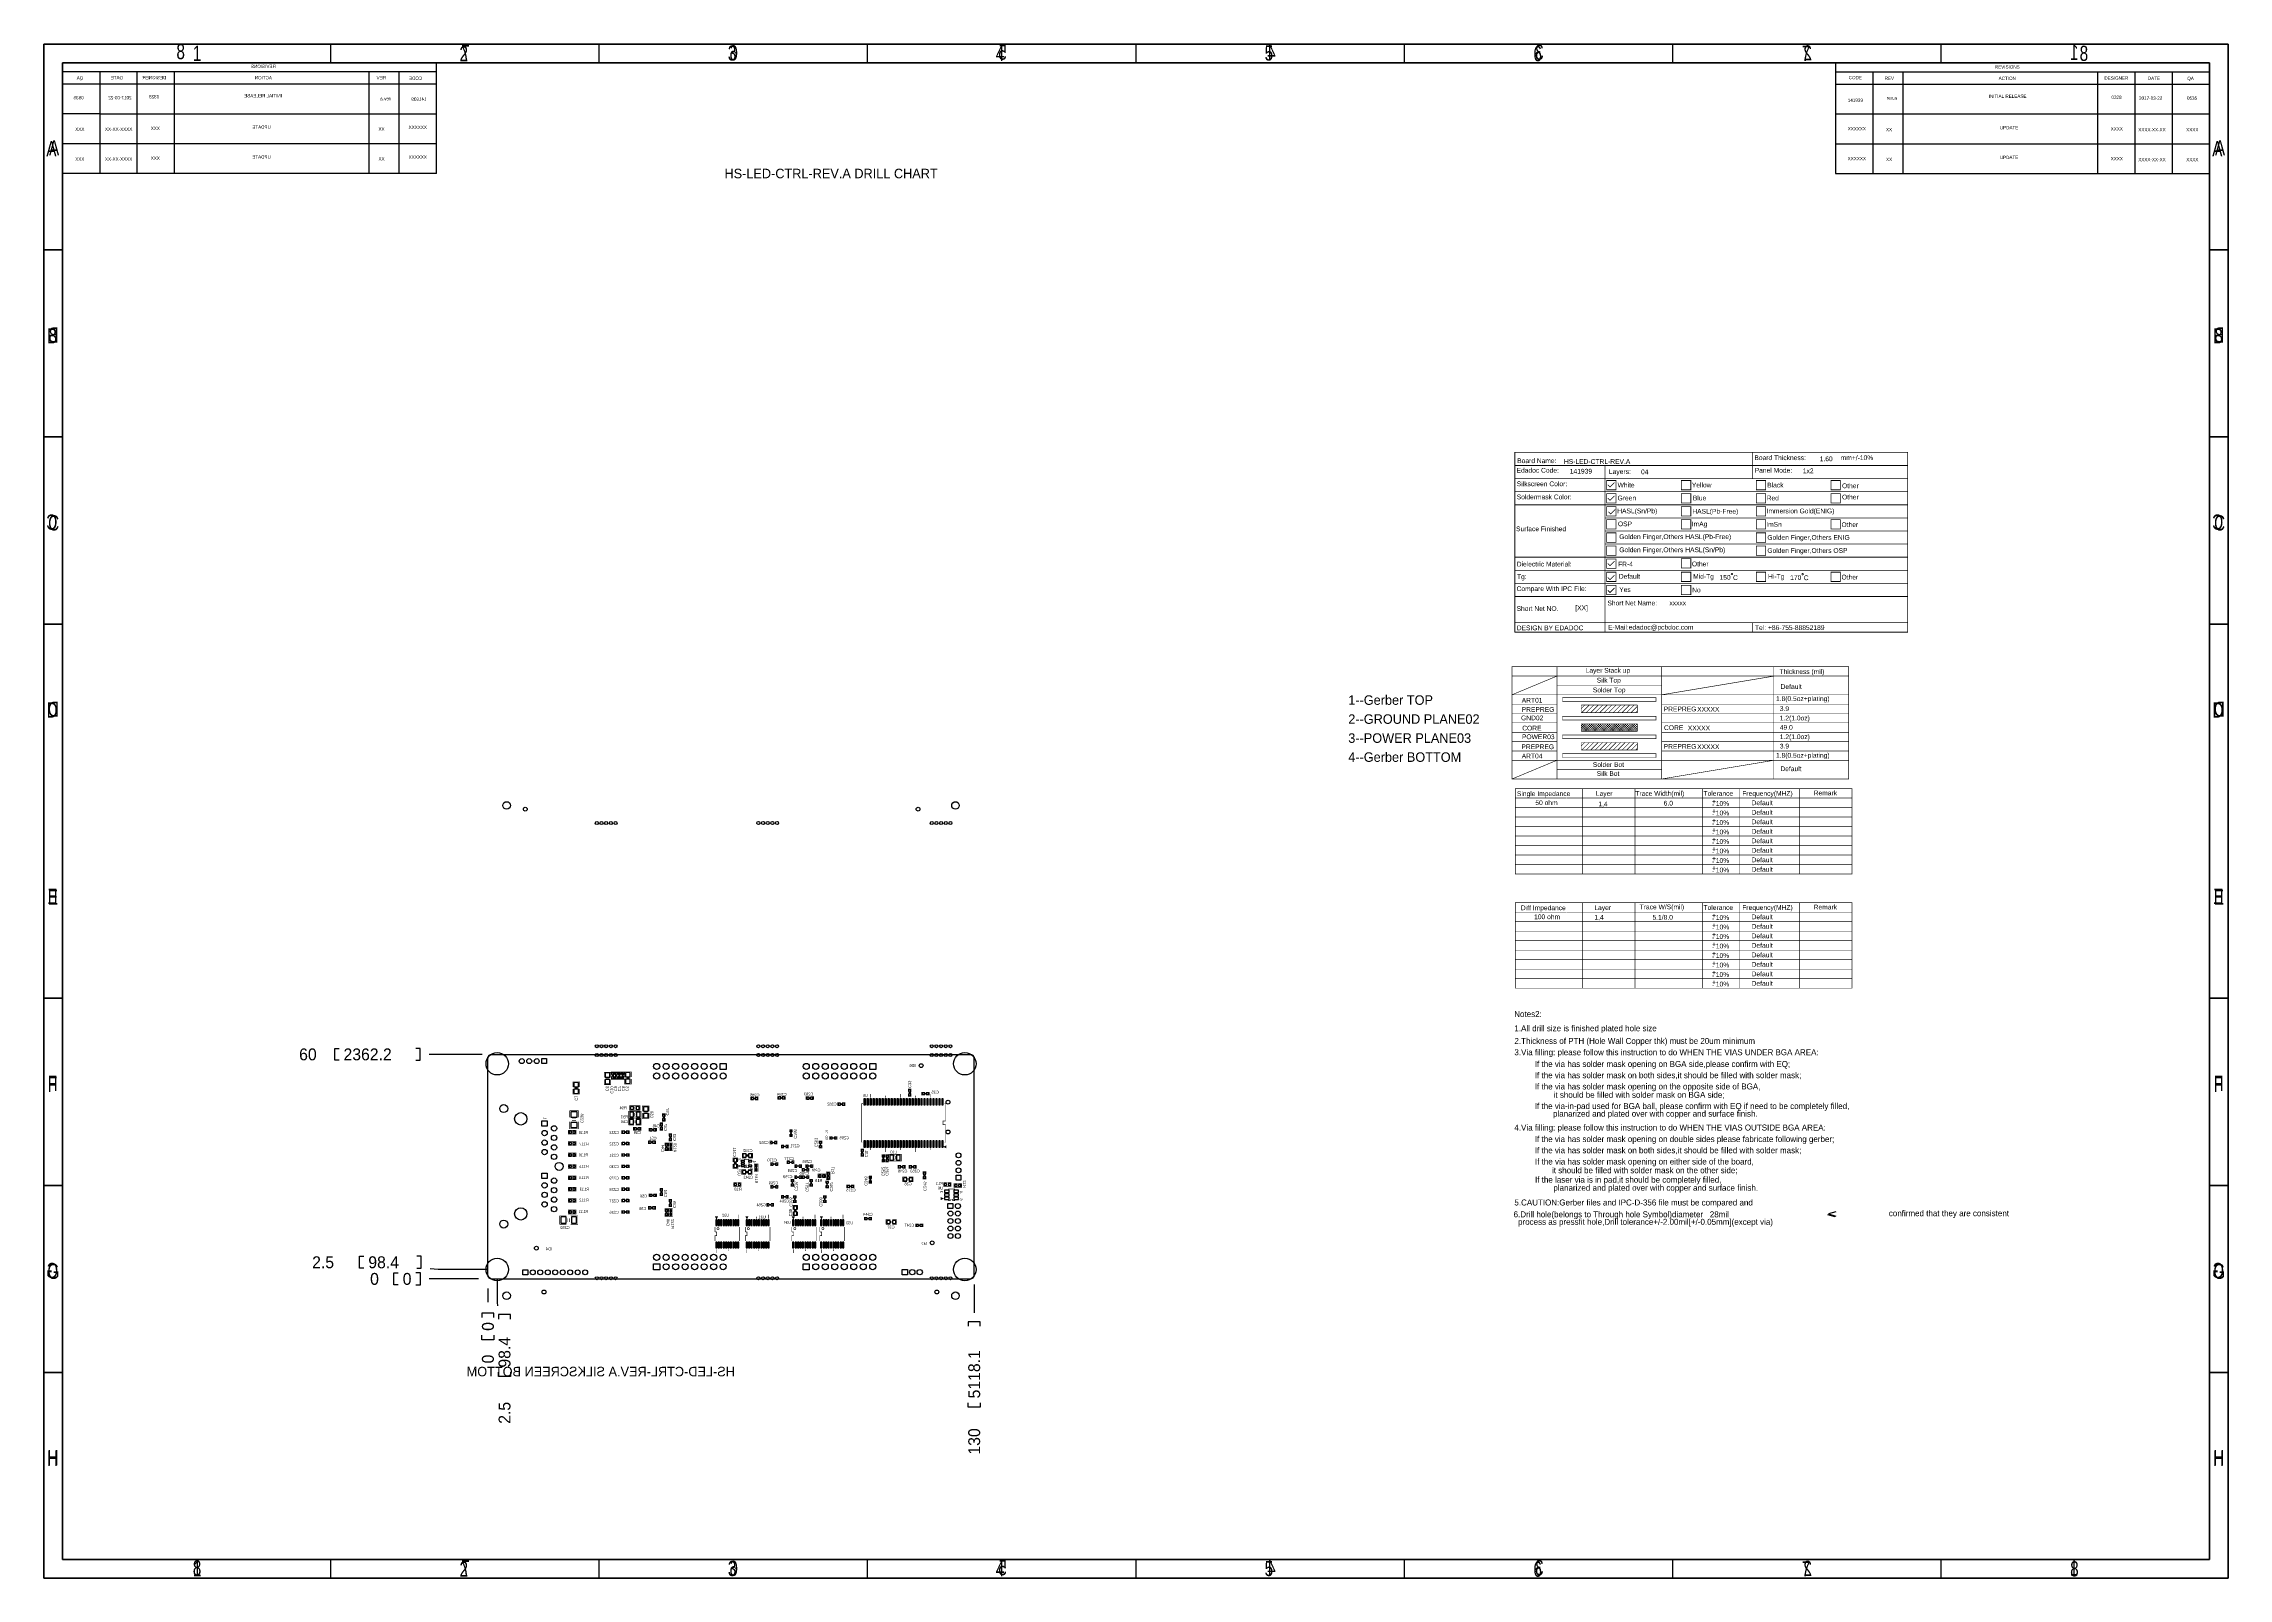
# Model space of a CAD drawing. Extents: x -119 to 465, y -80 to 330.
import ezdxf

# ---------------------------------------------------------------- set-up
doc = ezdxf.new("R2010")
doc.units = 0
for name, color, linetype in [('BOARD_GEOMETRY_DIMENSION', 2, 'CONTINUOUS'), ('BOARD_GEOMETRY_OUTLINE', 3, 'CONTINUOUS'), ('BOARD_GEOMETRY_SILKSCREEN_B', 1, 'CONTINUOUS'), ('PACKAGE_GEOMETRY_SILKSCREEN_B', 4, 'CONTINUOUS'), ('PIN_B', 5, 'CONTINUOUS'), ('REF_DES_SILKSCREEN_B', 6, 'CONTINUOUS')]:
    doc.layers.add(name, color=color, linetype=linetype)

msp = doc.modelspace()

# ---------------------------------------------------------------- linework, layer by layer
at = {"layer": 'BOARD_GEOMETRY_DIMENSION'}
msp.add_lwpolyline([(-118.745, -80.01), (465.254848, -80.01), (465.254848, 329.990196), (-118.745, 329.990196)], close=True, dxfattribs=at)
for points in [[(-41.99509, 324.989952), (-41.99509, 329.989942)], [(29.75483, 324.989952), (29.75483, 329.989942)], [(101.505004, 324.989952), (101.505004, 329.989942)], [(173.254924, 329.989942), (173.254924, 324.989952)], [(245.004844, 324.989952), (245.004844, 329.989942)], [(316.755018, 324.989952), (316.755018, 329.989942)], [(388.504938, 324.989952), (388.504938, 329.989942)], [(460.254858, 324.989952), (-113.74501, 324.989952)], [(-113.74501, 324.989952), (-113.74501, -75.01001)], [(360.255058, 324.989952), (360.255058, 311.339992), (370.254784, 311.339992)], [(360.255058, 322.529962), (460.254858, 322.529962)], [(370.254784, 322.529962), (370.254784, 311.339992), (378.254514, 311.339992)], [(378.254514, 322.529962), (378.254514, 311.339992), (430.254918, 311.339992)], [(430.254918, 322.529962), (430.254918, 311.339992), (440.254898, 311.339992)], [(440.254898, 322.529962), (440.254898, 311.339992), (450.254624, 311.339992)], [(450.254624, 322.529962), (450.254624, 311.339992), (460.254858, 311.339992), (460.254858, 324.989952)], [(360.255058, 319.307972), (460.254858, 319.307972)], [(360.255058, 311.339992), (360.255058, 303.372012)], [(370.254784, 311.339992), (370.254784, 303.372012)], [(378.254514, 311.339992), (378.254514, 303.372012)], [(430.254918, 311.339992), (430.254918, 303.372012)], [(440.254898, 311.339992), (440.254898, 303.372012)], [(450.254624, 311.339992), (450.254624, 303.372012)], [(460.254858, -75.01001), (460.254858, 311.339992)], [(360.255058, 303.372012), (450.254624, 303.372012)], [(360.255058, 303.372012), (360.255058, 295.404032)], [(370.254784, 303.372012), (370.254784, 295.404032)], [(378.254514, 303.372012), (378.254514, 295.404032)], [(430.254918, 303.372012), (430.254918, 295.404032)], [(440.254898, 303.372012), (440.254898, 295.404032)], [(450.254624, 303.372012), (460.254858, 303.372012)], [(450.254624, 303.372012), (450.254624, 295.404032)], [(360.255058, 295.404032), (450.254624, 295.404032)], [(450.254624, 295.404032), (460.254858, 295.404032)], [(-113.74501, 274.990052), (-118.745, 274.990052)], [(465.254848, 274.990052), (460.254858, 274.990052)], [(-113.74501, 224.989898), (-118.745, 224.989898)], [(465.254848, 224.989898), (460.254858, 224.989898)], [(-113.74501, 174.989998), (-118.745, 174.989998)], [(465.254848, 174.989998), (460.254858, 174.989998)], [(-113.74501, 74.990198), (-118.745, 74.990198)], [(465.254848, 74.990198), (460.254858, 74.990198)], [(-39.7764, 58.412634), (-40.9575, 58.412634), (-40.9575, 61.587634), (-39.7764, 61.587634)], [(-19.304, 58.412634), (-18.1229, 58.412634), (-18.1229, 61.587634), (-19.304, 61.587634)], [(-1.540002, 60.000134), (-15.74165, 60.000134)], [(-113.74501, 24.990298), (-118.745, 24.990298)], [(465.254848, 24.990298), (460.254858, 24.990298)], [(360.35488, 17.9451), (358.354884, 17.344898), (360.35488, 16.74495)], [(360.154982, 16.545052), (358.154986, 17.145)], [(-33.147, 2.8575), (-34.3281, 2.8575), (-34.3281, 6.0325), (-33.147, 6.0325)], [(-18.9738, 2.8575), (-17.7927, 2.8575), (-17.7927, 6.0325), (-18.9738, 6.0325)], [(-23.9522, -1.5875), (-25.1333, -1.5875), (-25.1333, 1.5875), (-23.9522, 1.5875)], [(-19.2278, -1.5875), (-18.0467, -1.5875), (-18.0467, 1.5875), (-19.2278, 1.5875)], [(-2.54, 0), (-15.66545, 0)], [(-0.040132, 2.499868), (-13.335, 2.499868), (-15.41145, 2.711958)], [(0, -2.54), (0, -6.19125)], [(2.499868, -0.040132), (2.499868, -6.35), (2.588006, -7.15645)], [(129.999994, -1.540002), (129.999994, -9.08685)], [(1.5875, -10.3378), (1.5875, -9.1567), (-1.5875, -9.1567), (-1.5875, -10.3378)], [(6.0325, -10.7188), (6.0325, -9.5377), (2.8575, -9.5377), (2.8575, -10.7188)], [(131.587494, -12.6492), (131.587494, -11.4681), (128.412494, -11.4681), (128.412494, -12.6492)], [(1.5875, -15.0622), (1.5875, -16.2433), (-1.5875, -16.2433), (-1.5875, -15.0622)], [(-113.74501, -25.01011), (-118.745, -25.01011)], [(6.0325, -24.892), (6.0325, -26.0731), (2.8575, -26.0731), (2.8575, -24.892)], [(465.254848, -25.01011), (460.254858, -25.01011)], [(131.587494, -33.1216), (131.587494, -34.3027), (128.412494, -34.3027), (128.412494, -33.1216)], [(-113.74501, -75.01001), (460.254858, -75.01001)], [(-41.99509, -80.01), (-41.99509, -75.01001)], [(29.75483, -80.01), (29.75483, -75.01001)], [(101.505004, -80.01), (101.505004, -75.01001)], [(173.254924, -75.01001), (173.254924, -80.01)], [(245.004844, -80.01), (245.004844, -75.01001)], [(316.755018, -80.01), (316.755018, -75.01001)], [(388.504938, -80.01), (388.504938, -75.01001)]]:
    msp.add_lwpolyline(points, dxfattribs=at)
for points, const_width in [([(379.525022, 175.369982), (274.524978, 175.369982), (274.524978, 220.870018), (379.525022, 220.870018)], 0.199898), ([(299.064934, 210.870038), (301.565056, 210.870038), (301.565056, 213.369906), (299.064934, 213.369906)], 0.199898), ([(319.064894, 210.870038), (321.565016, 210.870038), (321.565016, 213.369906), (319.064894, 213.369906)], 0.199898), ([(339.065108, 210.870038), (341.564976, 210.870038), (341.564976, 213.369906), (339.065108, 213.369906)], 0.199898), ([(359.065068, 210.870038), (361.564936, 210.870038), (361.564936, 213.369906), (359.065068, 213.369906)], 0.199898), ([(299.064934, 207.369918), (301.565056, 207.369918), (301.565056, 209.87004), (299.064934, 209.87004)], 0.199898), ([(299.064934, 203.870052), (301.565056, 203.870052), (301.565056, 206.36992), (299.064934, 206.36992)], 0.199898), ([(319.064894, 207.369918), (321.565016, 207.369918), (321.565016, 209.87004), (319.064894, 209.87004)], 0.199898), ([(319.064894, 203.870052), (321.565016, 203.870052), (321.565016, 206.36992), (319.064894, 206.36992)], 0.199898), ([(339.065108, 207.369918), (341.564976, 207.369918), (341.564976, 209.87004), (339.065108, 209.87004)], 0.199898), ([(339.065108, 203.870052), (341.564976, 203.870052), (341.564976, 206.36992), (339.065108, 206.36992)], 0.199898), ([(359.065068, 207.369918), (361.564936, 207.369918), (361.564936, 209.87004), (359.065068, 209.87004)], 0.199898), ([(299.064934, 200.369932), (301.565056, 200.369932), (301.565056, 202.870054), (299.064934, 202.870054)], 0.199898), ([(299.064934, 196.870066), (301.565056, 196.870066), (301.565056, 199.369934), (299.064934, 199.369934)], 0.199898), ([(319.064894, 200.369932), (321.565016, 200.369932), (321.565016, 202.870054), (319.064894, 202.870054)], 0.199898), ([(339.065108, 200.369932), (341.564976, 200.369932), (341.564976, 202.870054), (339.065108, 202.870054)], 0.199898), ([(339.065108, 196.870066), (341.564976, 196.870066), (341.564976, 199.369934), (339.065108, 199.369934)], 0.199898), ([(359.065068, 200.369932), (361.564936, 200.369932), (361.564936, 202.870054), (359.065068, 202.870054)], 0.199898), ([(299.064934, 193.369946), (301.565056, 193.369946), (301.565056, 195.870068), (299.064934, 195.870068)], 0.199898), ([(339.065108, 193.369946), (341.564976, 193.369946), (341.564976, 195.870068), (339.065108, 195.870068)], 0.199898), ([(299.064934, 189.87008), (301.565056, 189.87008), (301.565056, 192.369948), (299.064934, 192.369948)], 0.199898), ([(299.064934, 186.36996), (301.565056, 186.36996), (301.565056, 188.870082), (299.064934, 188.870082)], 0.199898), ([(319.064894, 189.969902), (321.565016, 189.969902), (321.565016, 192.470024), (319.064894, 192.470024)], 0.199898), ([(319.064894, 186.36996), (321.565016, 186.36996), (321.565016, 188.870082), (319.064894, 188.870082)], 0.199898), ([(339.065108, 186.36996), (341.564976, 186.36996), (341.564976, 188.870082), (339.065108, 188.870082)], 0.199898), ([(359.065068, 186.36996), (361.564936, 186.36996), (361.564936, 188.870082), (359.065068, 188.870082)], 0.199898), ([(299.064934, 182.870094), (301.565056, 182.870094), (301.565056, 185.369962), (299.064934, 185.369962)], 0.199898), ([(319.064894, 182.870094), (321.565016, 182.870094), (321.565016, 185.369962), (319.064894, 185.369962)], 0.199898), ([(363.76991, 163.58997), (363.76991, 161.090102), (273.77009, 161.090102), (273.77009, 163.58997)], 0.150114), ([(287.269936, 154.340052), (312.269886, 154.340052), (312.269886, 155.34005), (287.269936, 155.34005)], 0.150114), ([(287.269936, 149.340062), (312.269886, 149.340062), (312.269886, 150.34006), (287.269936, 150.34006)], 0.150114), ([(287.269936, 144.340072), (312.269886, 144.340072), (312.269886, 145.34007), (287.269936, 145.34007)], 0.150114), ([(287.269936, 139.340082), (312.269886, 139.340082), (312.269886, 140.34008), (287.269936, 140.34008)], 0.150114), ([(273.77009, 133.59003), (363.76991, 133.59003), (363.76991, 138.59002), (273.77009, 138.59002)], 0.1524), ([(274.663154, 131.033774), (364.662974, 131.033774), (364.662974, 120.873774), (274.663154, 120.873774)], 0.151892), ([(274.663154, 100.553774), (364.662974, 100.553774), (364.662974, 90.393774), (274.663154, 90.393774)], 0.151892)]:
    msp.add_lwpolyline(points, close=True, dxfattribs=dict(at, const_width=const_width))
for points, const_width in [([(274.524978, 217.369898), (379.525022, 217.369898)], 0.199898), ([(298.6151, 217.369898), (298.6151, 213.870032)], 0.199898), ([(338.024978, 220.870018), (338.024978, 217.369898)], 0.199898), ([(338.024978, 217.369898), (338.024978, 213.870032)], 0.199898), ([(274.524978, 213.870032), (379.525022, 213.870032)], 0.199898), ([(274.524978, 210.369912), (379.525022, 210.369912)], 0.199898), ([(298.6151, 206.870046), (298.6151, 213.870032)], 0.199898), ([(299.364908, 212.229954), (299.96511, 211.630006), (301.165006, 212.829902)], 0.199898), ([(274.524978, 206.870046), (377.394978, 206.870046)], 0.199898), ([(274.524978, 206.870046), (379.525022, 206.870046)], 0.199898), ([(298.6151, 191.28994), (298.6151, 206.870046)], 0.199898), ([(299.364908, 208.630012), (299.96511, 208.030064), (301.165006, 209.22996)], 0.199898), ([(299.55998, 205.03007), (300.159928, 204.430122), (301.360078, 205.630018)], 0.199898), ([(298.6151, 203.369926), (379.525022, 203.369926)], 0.199898), ([(298.6151, 199.87006), (379.525022, 199.87006)], 0.199898), ([(274.524978, 192.870074), (379.525022, 192.870074)], 0.199898), ([(298.6151, 196.36994), (379.525022, 196.36994)], 0.199898), ([(298.6151, 192.870074), (298.6151, 189.369954)], 0.199898), ([(274.524978, 189.369954), (379.525022, 189.369954)], 0.199898), ([(298.6151, 185.870088), (298.6151, 189.369954)], 0.199898), ([(299.364908, 191.229996), (299.96511, 190.630048), (301.165006, 191.829944)], 0.199898), ([(299.364908, 187.429902), (299.96511, 186.829954), (301.165006, 188.030104)], 0.199898), ([(274.524978, 185.870088), (379.525022, 185.870088)], 0.199898), ([(274.524978, 182.369968), (379.525022, 182.369968)], 0.199898), ([(298.6151, 185.870088), (298.6151, 182.369968)], 0.199898), ([(298.6151, 182.369968), (298.6151, 175.459898)], 0.199898), ([(299.364908, 184.030112), (299.96511, 183.42991), (301.165006, 184.63006)], 0.199898), ([(379.525022, 175.369982), (379.525022, 172.829982), (274.524978, 172.829982)], 0.199898), ([(274.524978, 172.829982), (274.524978, 175.369982)], 0.199898), ([(298.6151, 175.369982), (298.6151, 172.829982)], 0.199898), ([(338.024978, 175.369982), (338.024978, 172.829982)], 0.199898), ([(285.770066, 138.59002), (285.770066, 163.58997)], 0.1524), ([(313.77001, 138.59002), (313.77001, 163.58997)], 0.1524), ([(343.76995, 138.59002), (343.76995, 163.58997)], 0.1524), ([(273.77009, 138.59002), (273.77009, 161.090102)], 0.1524), ([(273.77009, 156.090112), (285.770066, 161.090102)], 0.1524), ([(285.770066, 158.58998), (313.77001, 158.58998)], 0.1524), ([(313.77001, 156.090112), (343.76995, 161.090102)], 0.1524), ([(363.76991, 138.59002), (363.76991, 161.090102)], 0.1524), ([(273.77009, 156.090112), (285.770066, 156.090112)], 0.150114), ([(273.77009, 153.58999), (285.770066, 153.58999)], 0.150114), ([(285.770066, 156.090112), (313.77001, 156.090112)], 0.1524), ([(292.269926, 151.340058), (307.269896, 151.340058), (307.269896, 153.340054)], 0.150114), ([(292.269926, 153.340054), (292.269926, 151.340058)], 0.150114), ([(292.269926, 153.340054), (307.269896, 153.340054)], 0.150114), ([(292.269926, 152.4), (293.189914, 153.329894)], 0.150114), ([(292.40988, 151.340058), (294.369998, 153.299922)], 0.150114), ([(293.61003, 151.340058), (295.580054, 153.319988)], 0.150114), ([(294.809926, 151.340058), (296.79011, 153.319988)], 0.150114), ([(296.010076, 151.340058), (297.990006, 153.319988)], 0.150114), ([(297.209972, 151.340058), (299.200062, 153.329894)], 0.150114), ([(298.410122, 151.340058), (300.379892, 153.310082)], 0.150114), ([(299.610018, 151.340058), (301.589948, 153.319988)], 0.150114), ([(300.809914, 151.340058), (302.779938, 153.310082)], 0.150114), ([(302.010064, 151.340058), (303.980088, 153.319988)], 0.150114), ([(303.20996, 151.340058), (305.179984, 153.310082)], 0.150114), ([(304.41011, 151.340058), (306.39004, 153.319988)], 0.150114), ([(305.610006, 151.340058), (307.269896, 152.999948)], 0.150114), ([(306.809902, 151.340058), (307.250084, 151.779986)], 0.150114), ([(313.77001, 156.090112), (343.76995, 156.090112)], 0.1524), ([(313.77001, 153.58999), (343.76995, 153.58999)], 0.1524), ([(343.76995, 156.090112), (363.76991, 156.090112)], 0.1524), ([(343.76995, 153.58999), (363.76991, 153.58999)], 0.1524), ([(273.77009, 151.090122), (285.770066, 151.090122)], 0.150114), ([(273.77009, 148.59), (285.770066, 148.59)], 0.150114), ([(273.77009, 146.089878), (285.770066, 146.089878)], 0.150114), ([(292.269926, 147.80006), (292.80993, 148.340064)], 0.150114), ([(292.269926, 146.340068), (292.269926, 148.340064)], 0.150114), ([(292.269926, 147.200112), (293.409878, 148.340064)], 0.150114), ([(292.269926, 146.59991), (294.01008, 148.340064)], 0.150114), ([(307.269896, 148.340064), (292.269926, 148.340064)], 0.150114), ([(293.910004, 146.340068), (292.269926, 147.979892)], 0.150114), ([(293.310056, 146.340068), (292.269926, 147.379944)], 0.150114), ([(292.710108, 146.340068), (292.269926, 146.779996)], 0.150114), ([(307.269896, 146.340068), (292.269926, 146.340068)], 0.150114), ([(294.509952, 146.340068), (292.509956, 148.340064)], 0.150114), ([(292.610032, 146.340068), (294.610028, 148.340064)], 0.150114), ([(295.1099, 146.340068), (293.109904, 148.340064)], 0.150114), ([(293.20998, 146.340068), (295.209976, 148.340064)], 0.150114), ([(295.710102, 146.340068), (293.710106, 148.340064)], 0.150114), ([(293.809928, 146.340068), (295.809924, 148.340064)], 0.150114), ([(296.31005, 146.340068), (294.310054, 148.340064)], 0.150114), ([(294.409876, 146.340068), (296.410126, 148.340064)], 0.150114), ([(296.909998, 146.340068), (294.910002, 148.340064)], 0.150114), ([(295.010078, 146.340068), (297.010074, 148.340064)], 0.150114), ([(297.509946, 146.340068), (295.50995, 148.340064)], 0.150114), ([(295.610026, 146.340068), (297.610022, 148.340064)], 0.150114), ([(298.109894, 146.340068), (296.109898, 148.340064)], 0.150114), ([(296.209974, 146.340068), (298.20997, 148.340064)], 0.150114), ([(298.710096, 146.340068), (296.7101, 148.340064)], 0.150114), ([(296.809922, 146.340068), (298.809918, 148.340064)], 0.150114), ([(299.310044, 146.340068), (297.310048, 148.340064)], 0.150114), ([(297.410124, 146.340068), (299.41012, 148.340064)], 0.150114), ([(299.909992, 146.340068), (297.909996, 148.340064)], 0.150114), ([(298.010072, 146.340068), (300.010068, 148.340064)], 0.150114), ([(300.50994, 146.340068), (298.509944, 148.340064)], 0.150114), ([(298.61002, 146.340068), (300.610016, 148.340064)], 0.150114), ([(301.109888, 146.340068), (299.109892, 148.340064)], 0.150114), ([(299.209968, 146.340068), (301.209964, 148.340064)], 0.150114), ([(301.71009, 146.340068), (299.710094, 148.340064)], 0.150114), ([(299.809916, 146.340068), (301.809912, 148.340064)], 0.150114), ([(302.310038, 146.340068), (300.310042, 148.340064)], 0.150114), ([(300.410118, 146.340068), (302.410114, 148.340064)], 0.150114), ([(302.909986, 146.340068), (300.90999, 148.340064)], 0.150114), ([(301.010066, 146.340068), (303.010062, 148.340064)], 0.150114), ([(303.509934, 146.340068), (301.509938, 148.340064)], 0.150114), ([(301.610014, 146.340068), (303.61001, 148.340064)], 0.150114), ([(304.109882, 146.340068), (302.109886, 148.340064)], 0.150114), ([(302.209962, 146.340068), (304.209958, 148.340064)], 0.150114), ([(304.710084, 146.340068), (302.710088, 148.340064)], 0.150114), ([(302.80991, 146.340068), (304.809906, 148.340064)], 0.150114), ([(305.310032, 146.340068), (303.310036, 148.340064)], 0.150114), ([(303.410112, 146.340068), (305.410108, 148.340064)], 0.150114), ([(305.90998, 146.340068), (303.909984, 148.340064)], 0.150114), ([(304.01006, 146.340068), (306.010056, 148.340064)], 0.150114), ([(306.509928, 146.340068), (304.509932, 148.340064)], 0.150114), ([(304.610008, 146.340068), (306.610004, 148.340064)], 0.150114), ([(307.109876, 146.340068), (305.10988, 148.340064)], 0.150114), ([(305.209956, 146.340068), (307.209952, 148.340064)], 0.150114), ([(307.25999, 146.789902), (305.710082, 148.340064)], 0.150114), ([(305.809904, 146.340068), (307.269896, 147.80006)], 0.150114), ([(307.25999, 147.390104), (306.31003, 148.340064)], 0.150114), ([(306.410106, 146.340068), (307.269896, 147.200112)], 0.150114), ([(307.269896, 147.979892), (306.909978, 148.340064)], 0.150114), ([(307.010054, 146.340068), (307.250084, 146.590004)], 0.150114), ([(307.269896, 146.340068), (307.269896, 148.340064)], 0.150114), ([(313.77001, 151.090122), (343.76995, 151.090122)], 0.1524), ([(313.77001, 148.59), (343.76995, 148.59)], 0.1524), ([(313.77001, 146.089878), (343.76995, 146.089878)], 0.1524), ([(343.76995, 151.090122), (363.76991, 151.090122)], 0.1524), ([(343.76995, 148.59), (363.76991, 148.59)], 0.1524), ([(343.76995, 146.089878), (363.76991, 146.089878)], 0.1524), ([(273.77009, 143.59001), (285.770066, 143.59001)], 0.150114), ([(273.77009, 141.089888), (285.770066, 141.089888)], 0.150114), ([(292.269926, 141.340078), (307.269896, 141.340078), (307.269896, 143.340074)], 0.150114), ([(292.269926, 143.340074), (292.269926, 141.340078)], 0.150114), ([(292.269926, 143.340074), (307.269896, 143.340074)], 0.150114), ([(292.269926, 142.40002), (293.189914, 143.329914)], 0.150114), ([(292.40988, 141.340078), (294.369998, 143.299942)], 0.150114), ([(293.61003, 141.340078), (295.580054, 143.320008)], 0.150114), ([(294.809926, 141.340078), (296.79011, 143.320008)], 0.150114), ([(296.010076, 141.340078), (297.990006, 143.320008)], 0.150114), ([(297.209972, 141.340078), (299.200062, 143.329914)], 0.150114), ([(298.410122, 141.340078), (300.379892, 143.310102)], 0.150114), ([(299.610018, 141.340078), (301.589948, 143.320008)], 0.150114), ([(300.809914, 141.340078), (302.779938, 143.310102)], 0.150114), ([(302.010064, 141.340078), (303.980088, 143.320008)], 0.150114), ([(303.20996, 141.340078), (305.179984, 143.310102)], 0.150114), ([(304.41011, 141.340078), (306.39004, 143.320008)], 0.150114), ([(305.610006, 141.340078), (307.269896, 142.999968)], 0.150114), ([(306.809902, 141.340078), (307.250084, 141.780006)], 0.150114), ([(313.77001, 143.59001), (343.76995, 143.59001)], 0.1524), ([(313.77001, 141.089888), (343.76995, 141.089888)], 0.1524), ([(343.76995, 143.59001), (363.76991, 143.59001)], 0.1524), ([(343.76995, 141.089888), (363.76991, 141.089888)], 0.1524), ([(273.77009, 133.59003), (285.770066, 138.59002)], 0.1524), ([(285.770066, 133.59003), (285.770066, 138.59002)], 0.1524), ([(285.770066, 136.089898), (313.77001, 136.089898)], 0.1524), ([(313.77001, 133.59003), (313.77001, 138.59002)], 0.1524), ([(313.77001, 133.59003), (343.76995, 138.59002)], 0.1524), ([(343.76995, 133.59003), (343.76995, 138.59002)], 0.1524), ([(288.199068, 128.493774), (274.663154, 128.493774)], 0.151892), ([(288.25317, 128.493774), (364.662974, 128.493774)], 0.151892), ([(292.663118, 131.033774), (292.663118, 120.919494)], 0.151892), ([(306.66309, 131.033774), (306.66309, 120.919494)], 0.151892), ([(324.663054, 131.033774), (324.663054, 120.919494)], 0.151892), ([(334.663034, 131.033774), (334.663034, 120.919494)], 0.151892), ([(350.663002, 131.033774), (350.663002, 120.919494)], 0.151892), ([(274.663154, 125.953774), (364.662974, 125.953774)], 0.151892), ([(274.663154, 123.413774), (364.662974, 123.413774)], 0.151892), ([(364.662974, 120.873774), (364.662974, 118.333774), (274.663154, 118.333774), (274.663154, 120.873774)], 0.151892), ([(364.662974, 118.333774), (364.662974, 115.793774), (274.663154, 115.793774), (274.663154, 118.333774)], 0.151892), ([(292.663118, 120.919494), (292.663118, 118.333774)], 0.151892), ([(292.663118, 118.379494), (292.663118, 115.793774)], 0.151892), ([(306.66309, 120.919494), (306.66309, 118.333774)], 0.151892), ([(306.66309, 118.379494), (306.66309, 115.793774)], 0.151892), ([(324.663054, 120.873774), (324.663054, 118.333774)], 0.151892), ([(324.663054, 118.333774), (324.663054, 115.793774)], 0.151892), ([(334.663034, 120.919494), (334.663034, 118.333774)], 0.151892), ([(334.663034, 118.379494), (334.663034, 115.793774)], 0.151892), ([(350.663002, 120.919494), (350.663002, 118.333774)], 0.151892), ([(350.663002, 118.379494), (350.663002, 115.793774)], 0.151892), ([(364.662974, 115.793774), (364.662974, 113.253774), (274.663154, 113.253774), (274.663154, 115.793774)], 0.151892), ([(364.662974, 113.253774), (364.662974, 110.713774), (274.663154, 110.713774), (274.663154, 113.253774)], 0.151892), ([(292.663118, 115.839494), (292.663118, 113.253774)], 0.151892), ([(292.663118, 113.299494), (292.663118, 110.713774)], 0.151892), ([(306.66309, 115.839494), (306.66309, 113.253774)], 0.151892), ([(306.66309, 113.299494), (306.66309, 110.713774)], 0.151892), ([(324.663054, 115.793774), (324.663054, 113.253774)], 0.151892), ([(324.663054, 113.253774), (324.663054, 110.713774)], 0.151892), ([(334.663034, 115.839494), (334.663034, 113.253774)], 0.151892), ([(334.663034, 113.299494), (334.663034, 110.713774)], 0.151892), ([(350.663002, 115.839494), (350.663002, 113.253774)], 0.151892), ([(350.663002, 113.299494), (350.663002, 110.713774)], 0.151892), ([(364.662974, 110.713774), (364.662974, 108.173774), (274.663154, 108.173774), (274.663154, 110.713774)], 0.151892), ([(292.663118, 110.759494), (292.663118, 108.173774)], 0.151892), ([(306.66309, 110.759494), (306.66309, 108.173774)], 0.151892), ([(324.663054, 110.713774), (324.663054, 108.173774)], 0.151892), ([(334.663034, 110.759494), (334.663034, 108.173774)], 0.151892), ([(350.663002, 110.759494), (350.663002, 108.173774)], 0.151892), ([(292.663118, 100.553774), (292.663118, 90.399616)], 0.151892), ([(306.66309, 100.553774), (306.66309, 90.399616)], 0.151892), ([(324.663054, 100.553774), (324.663054, 90.399616)], 0.151892), ([(334.663034, 100.553774), (334.663034, 90.399616)], 0.151892), ([(350.663002, 100.553774), (350.663002, 90.399616)], 0.151892), ([(288.199068, 98.013774), (274.663154, 98.013774)], 0.151892), ([(274.663154, 95.473774), (364.662974, 95.473774)], 0.151892), ([(288.25317, 98.013774), (364.662974, 98.013774)], 0.151892), ([(274.663154, 92.933774), (364.662974, 92.933774)], 0.151892), ([(364.662974, 90.393774), (364.662974, 87.853774), (274.663154, 87.853774), (274.663154, 90.393774)], 0.151892), ([(364.662974, 87.853774), (364.662974, 85.313774), (274.663154, 85.313774), (274.663154, 87.853774)], 0.151892), ([(292.663118, 90.399616), (292.663118, 87.853774)], 0.151892), ([(292.663118, 87.859616), (292.663118, 85.313774)], 0.151892), ([(306.66309, 90.393774), (306.66309, 87.853774)], 0.151892), ([(306.66309, 87.853774), (306.66309, 85.313774)], 0.151892), ([(324.663054, 90.399616), (324.663054, 87.853774)], 0.151892), ([(324.663054, 87.859616), (324.663054, 85.313774)], 0.151892), ([(334.663034, 90.399616), (334.663034, 87.853774)], 0.151892), ([(334.663034, 87.859616), (334.663034, 85.313774)], 0.151892), ([(350.663002, 90.399616), (350.663002, 87.853774)], 0.151892), ([(350.663002, 87.859616), (350.663002, 85.313774)], 0.151892), ([(364.662974, 85.313774), (364.662974, 82.773774), (274.663154, 82.773774), (274.663154, 85.313774)], 0.151892), ([(364.662974, 82.773774), (364.662974, 80.233774), (274.663154, 80.233774), (274.663154, 82.773774)], 0.151892), ([(292.663118, 85.319616), (292.663118, 82.773774)], 0.151892), ([(292.663118, 82.779616), (292.663118, 80.233774)], 0.151892), ([(306.66309, 85.313774), (306.66309, 82.773774)], 0.151892), ([(306.66309, 82.773774), (306.66309, 80.233774)], 0.151892), ([(324.663054, 85.319616), (324.663054, 82.773774)], 0.151892), ([(324.663054, 82.779616), (324.663054, 80.233774)], 0.151892), ([(334.663034, 85.319616), (334.663034, 82.773774)], 0.151892), ([(334.663034, 82.779616), (334.663034, 80.233774)], 0.151892), ([(350.663002, 85.319616), (350.663002, 82.773774)], 0.151892), ([(350.663002, 82.779616), (350.663002, 80.233774)], 0.151892), ([(364.662974, 80.233774), (364.662974, 77.693774), (274.663154, 77.693774), (274.663154, 80.233774)], 0.151892), ([(292.663118, 80.239616), (292.663118, 77.693774)], 0.151892), ([(306.66309, 80.233774), (306.66309, 77.693774)], 0.151892), ([(324.663054, 80.239616), (324.663054, 77.693774)], 0.151892), ([(334.663034, 80.239616), (334.663034, 77.693774)], 0.151892), ([(350.663002, 80.239616), (350.663002, 77.693774)], 0.151892)]:
    msp.add_lwpolyline(points, dxfattribs=dict(at, const_width=const_width))
at = {"layer": 'BOARD_GEOMETRY_DIMENSION', "const_width": 0.199898}
for points in [[(332.764892, 188.369956, 1), (332.365108, 188.370044, 1)], [(351.665032, 188.330078, 1), (351.264968, 188.329922, 1)]]:
    msp.add_lwpolyline(points, format="xyb", close=True, dxfattribs=at)
at = {"layer": 'BOARD_GEOMETRY_OUTLINE'}
for points in [[(0.999998, 60.000134, 0.414195), (0, 59.000136)], [(129.999994, 59.000136, 0.414196), (128.999996, 60.000134)], [(0, 0.999998, 0.4142), (0.999998, 0)], [(128.999996, 0, 0.414201), (129.999994, 0.999998)]]:
    msp.add_lwpolyline(points, format="xyb", dxfattribs=at)
for points in [[(0, 0.999998), (0, 59.000136)], [(0.999998, 60.000134), (128.999996, 60.000134)], [(129.999994, 0.999998), (129.999994, 59.000136)], [(0.999998, 0), (128.999996, 0)]]:
    msp.add_lwpolyline(points, dxfattribs=at)
at = {"layer": 'BOARD_GEOMETRY_SILKSCREEN_B'}
msp.add_lwpolyline([(465.255102, -80.01), (-118.744746, -80.01), (-118.744746, 329.990196), (465.255102, 329.990196)], close=True, dxfattribs=at)
for points in [[(-41.994836, 324.989952), (-41.994836, 329.989942)], [(29.755084, 324.989952), (29.755084, 329.989942)], [(101.505258, 324.989952), (101.505258, 329.989942)], [(173.254924, 329.989942), (173.254924, 324.989952)], [(245.005098, 324.989952), (245.005098, 329.989942)], [(316.755018, 324.989952), (316.755018, 329.989942)], [(388.505192, 324.989952), (388.505192, 329.989942)], [(-113.744756, 324.989952), (460.255112, 324.989952)], [(-113.744756, -75.01001), (-113.744756, 324.989952)], [(-13.744956, 322.529962), (-113.744756, 322.529962)], [(-103.744776, 322.529962), (-103.744776, 311.339992), (-113.744756, 311.339992)], [(-103.744776, 311.339992), (-93.744796, 311.339992), (-93.744796, 322.529962)], [(-93.744796, 311.339992), (-83.744816, 311.339992), (-83.744816, 322.529962)], [(-83.744816, 311.339992), (-31.744666, 311.339992), (-31.744666, 322.529962)], [(-31.744666, 311.339992), (-23.744682, 311.339992), (-23.744682, 322.529962)], [(-23.744682, 311.339992), (-13.744956, 311.339992), (-13.744956, 324.989952)], [(460.255112, 324.989952), (460.255112, -75.01001)], [(-13.744956, 319.307972), (-113.744756, 319.307972)], [(-103.744776, 311.339992), (-103.744776, 303.372012)], [(-93.744796, 303.372012), (-93.744796, 311.339992)], [(-83.744816, 303.372012), (-83.744816, 311.339992)], [(-31.744666, 303.372012), (-31.744666, 311.339992)], [(-23.744682, 303.372012), (-23.744682, 311.339992)], [(-13.744956, 303.372012), (-13.744956, 311.339992)], [(-103.744776, 303.372012), (-113.744756, 303.372012)], [(-13.744956, 303.372012), (-103.744776, 303.372012)], [(-103.744776, 303.372012), (-103.744776, 295.404032)], [(-93.744796, 295.404032), (-93.744796, 303.372012)], [(-83.744816, 295.404032), (-83.744816, 303.372012)], [(-31.744666, 295.404032), (-31.744666, 303.372012)], [(-23.744682, 295.404032), (-23.744682, 303.372012)], [(-13.744956, 295.404032), (-13.744956, 303.372012)], [(-103.744776, 295.404032), (-113.744756, 295.404032)], [(-13.744956, 295.404032), (-103.744776, 295.404032)], [(-118.744746, 274.990052), (-113.744756, 274.990052)], [(460.255112, 274.990052), (465.255102, 274.990052)], [(-118.744746, 224.989898), (-113.744756, 224.989898)], [(460.255112, 224.989898), (465.255102, 224.989898)], [(-118.744746, 174.989998), (-113.744756, 174.989998)], [(460.255112, 174.989998), (465.255102, 174.989998)], [(-118.744746, 74.990198), (-113.744756, 74.990198)], [(460.255112, 74.990198), (465.255102, 74.990198)], [(-118.744746, 24.990298), (-113.744756, 24.990298)], [(460.255112, 24.990298), (465.255102, 24.990298)], [(-118.744746, -25.01011), (-113.744756, -25.01011)], [(460.255112, -25.01011), (465.255102, -25.01011)], [(460.255112, -75.01001), (-113.744756, -75.01001)], [(-41.994836, -80.01), (-41.994836, -75.01001)], [(29.755084, -80.01), (29.755084, -75.01001)], [(101.505258, -80.01), (101.505258, -75.01001)], [(173.254924, -75.01001), (173.254924, -80.01)], [(245.005098, -80.01), (245.005098, -75.01001)], [(316.755018, -80.01), (316.755018, -75.01001)], [(388.505192, -80.01), (388.505192, -75.01001)]]:
    msp.add_lwpolyline(points, dxfattribs=at)
at = {"layer": 'PACKAGE_GEOMETRY_SILKSCREEN_B'}
for points, const_width in [([(24.515064, 51.277774), (24.515064, 52.674774), (24.388064, 52.674774), (22.737064, 52.674774), (22.737064, 51.277774)], 0.1524), ([(31.086044, 55.214774), (31.086044, 53.817774)], 0.1524), ([(32.864044, 53.817774), (32.864044, 55.214774), (31.086044, 55.214774)], 0.1524), ([(31.086044, 53.309774), (31.086044, 51.912774), (31.213044, 51.912774), (32.864044, 51.912774), (32.864044, 53.309774)], 0.1524), ([(31.594044, 53.639974), (32.356044, 53.639974)], 0.1524), ([(31.594044, 53.462174), (32.356044, 53.462174)], 0.1524), ([(32.991044, 55.341774), (32.991044, 54.579774)], 0.1524), ([(33.753044, 54.579774), (33.753044, 55.341774), (32.991044, 55.341774)], 0.1524), ([(32.991044, 54.071774), (32.991044, 53.309774), (33.753044, 53.309774), (33.753044, 54.071774)], 0.1524), ([(33.168844, 54.401974), (33.575244, 54.401974)], 0.1524), ([(33.168844, 54.249574), (33.575244, 54.249574)], 0.1524), ([(33.880044, 55.341774), (33.880044, 54.579774)], 0.1524), ([(34.642044, 54.579774), (34.642044, 55.341774), (33.880044, 55.341774)], 0.1524), ([(33.880044, 54.071774), (33.880044, 53.309774), (34.642044, 53.309774), (34.642044, 54.071774)], 0.1524), ([(34.057844, 54.401974), (34.464244, 54.401974)], 0.1524), ([(34.057844, 54.249574), (34.464244, 54.249574)], 0.1524), ([(34.769044, 55.341774), (34.769044, 54.579774)], 0.1524), ([(35.531044, 54.579774), (35.531044, 55.341774), (34.769044, 55.341774)], 0.1524), ([(34.769044, 54.071774), (34.769044, 53.309774), (35.531044, 53.309774), (35.531044, 54.071774)], 0.1524), ([(34.946844, 54.401974), (35.353244, 54.401974)], 0.1524), ([(34.946844, 54.249574), (35.353244, 54.249574)], 0.1524), ([(35.658044, 55.341774), (35.658044, 54.579774)], 0.1524), ([(36.420044, 54.579774), (36.420044, 55.341774), (35.658044, 55.341774)], 0.1524), ([(35.658044, 54.071774), (35.658044, 53.309774), (36.420044, 53.309774), (36.420044, 54.071774)], 0.1524), ([(35.835844, 54.401974), (36.242244, 54.401974)], 0.1524), ([(35.835844, 54.249574), (36.242244, 54.249574)], 0.1524), ([(36.547044, 55.341774), (36.547044, 53.944774)], 0.1524), ([(38.325044, 53.944774), (38.325044, 55.341774), (36.547044, 55.341774)], 0.1524), ([(36.547044, 53.436774), (36.547044, 52.039774), (36.674044, 52.039774), (38.325044, 52.039774), (38.325044, 53.436774)], 0.1524), ([(37.055044, 53.766974), (37.817044, 53.766974)], 0.1524), ([(37.055044, 53.589174), (37.817044, 53.589174)], 0.1524), ([(22.737064, 50.769774), (22.737064, 49.372774), (24.515064, 49.372774)], 0.1524), ([(24.007064, 51.125374), (23.245064, 51.125374)], 0.1524), ([(24.007064, 50.947574), (23.245064, 50.947574)], 0.1524), ([(24.515064, 49.372774), (24.515064, 50.769774)], 0.1524), ([(70.9676, 48.567594), (70.2056, 48.567594), (70.2056, 47.805594)], 0.1524), ([(70.2056, 47.805594), (70.9676, 47.805594)], 0.1524), ([(71.1454, 47.983394), (71.1454, 48.389794)], 0.1524), ([(71.2978, 47.983394), (71.2978, 48.389794)], 0.1524), ([(71.4756, 47.805594), (72.2376, 47.805594), (72.2376, 48.567594), (71.4756, 48.567594)], 0.1524), ([(78.236064, 48.737774), (77.474064, 48.737774), (77.474064, 47.975774)], 0.1524), ([(77.474064, 47.975774), (78.236064, 47.975774)], 0.1524), ([(78.413864, 48.153574), (78.413864, 48.559974)], 0.1524), ([(78.566264, 48.153574), (78.566264, 48.559974)], 0.1524), ([(78.744064, 47.975774), (79.506064, 47.975774), (79.506064, 48.737774), (78.744064, 48.737774)], 0.1524), ([(85.8266, 48.694594), (85.0646, 48.694594), (85.0646, 47.932594)], 0.1524), ([(85.0646, 47.932594), (85.8266, 47.932594)], 0.1524), ([(86.0044, 48.110394), (86.0044, 48.516794)], 0.1524), ([(86.1568, 48.110394), (86.1568, 48.516794)], 0.1524), ([(86.3346, 47.932594), (87.0966, 47.932594), (87.0966, 48.694594), (86.3346, 48.694594)], 0.1524), ([(94.238064, 47.086774), (93.476064, 47.086774), (93.476064, 46.324774)], 0.1524), ([(94.415864, 46.502574), (94.415864, 46.908974)], 0.1524), ([(94.568264, 46.502574), (94.568264, 46.908974)], 0.1524), ([(94.746064, 46.324774), (95.508064, 46.324774), (95.508064, 47.086774), (94.746064, 47.086774)], 0.1524), ([(100.132134, 36.551616), (99.922076, 36.551616), (99.922076, 46.841664), (100.23221, 46.841664)], 0.1524), ([(102.332028, 48.44669), (102.332028, 49.446688)], 0.1524), ([(106.33202, 48.44669), (106.33202, 48.946562)], 0.1524), ([(110.332012, 48.44669), (110.332012, 49.446688)], 0.1524), ([(113.161064, 50.007774), (113.161064, 50.769774), (112.399064, 50.769774), (112.399064, 50.007774)], 0.1524), ([(112.399064, 49.499774), (112.399064, 48.737774), (113.161064, 48.737774)], 0.1524), ([(112.983264, 49.829974), (112.576864, 49.829974)], 0.1524), ([(112.983264, 49.677574), (112.576864, 49.677574)], 0.1524), ([(113.161064, 48.737774), (113.161064, 49.499774)], 0.1524), ([(114.332004, 48.44669), (114.332004, 48.946562)], 0.1524), ([(116.750084, 49.880774), (115.988084, 49.880774), (115.988084, 49.118774), (116.750084, 49.118774)], 0.1524), ([(116.927884, 49.702974), (116.927884, 49.296574)], 0.1524), ([(117.080284, 49.702974), (117.080284, 49.296574)], 0.1524), ([(118.020084, 49.880774), (117.258084, 49.880774)], 0.1524), ([(117.258084, 49.118774), (118.020084, 49.118774), (118.020084, 49.880774)], 0.1524), ([(118.331996, 48.44669), (118.331996, 49.446688)], 0.1524), ([(122.13209, 46.841664), (122.342148, 46.841664), (122.342148, 42.196766), (121.632218, 42.196766), (121.632218, 41.196514), (122.342148, 41.196514), (122.342148, 36.551616)], 0.1524), ([(21.880068, 44.927774), (21.880068, 43.149774)], 0.1524), ([(24.166068, 43.149774), (24.166068, 44.927774), (21.880068, 44.927774)], 0.1524), ([(21.880068, 42.006774), (21.880068, 40.101774), (24.166068, 40.101774), (24.166068, 42.006774)], 0.1524), ([(22.515068, 42.768774), (23.531068, 42.768774)], 0.1524), ([(22.515068, 42.260774), (23.531068, 42.260774)], 0.1524), ([(39.025068, 42.895774), (37.628068, 42.895774), (37.628068, 41.117774)], 0.1524), ([(37.628068, 41.117774), (39.025068, 41.117774)], 0.1524), ([(39.178992, 46.1899), (39.379144, 45.989748), (39.178992, 45.78985), (39.379144, 45.589698), (39.178992, 45.3898), (39.379144, 45.189648)], 0.127), ([(39.202868, 41.625774), (39.202868, 42.387774)], 0.1524), ([(39.380668, 41.625774), (39.380668, 42.387774)], 0.1524), ([(39.533068, 41.117774), (40.930068, 41.117774), (40.930068, 41.244774), (40.930068, 42.895774), (39.533068, 42.895774)], 0.1524), ([(43.089068, 44.800774), (43.089068, 46.197774), (42.962068, 46.197774), (41.311068, 46.197774), (41.311068, 44.800774)], 0.1524), ([(41.311068, 44.292774), (41.311068, 42.895774), (43.089068, 42.895774)], 0.1524), ([(42.581068, 44.648374), (41.819068, 44.648374)], 0.1524), ([(42.581068, 44.470574), (41.819068, 44.470574)], 0.1524), ([(43.089068, 42.895774), (43.089068, 44.292774)], 0.1524), ([(46.010068, 41.752774), (46.010068, 40.990774)], 0.1524), ([(46.772068, 40.990774), (46.772068, 41.752774), (46.010068, 41.752774)], 0.1524), ([(46.187868, 40.812974), (46.594268, 40.812974)], 0.1524), ([(47.407068, 43.403774), (47.407068, 44.165774), (46.645068, 44.165774), (46.645068, 43.403774)], 0.1524), ([(46.645068, 42.895774), (46.645068, 42.133774), (47.407068, 42.133774)], 0.1524), ([(47.229268, 43.225974), (46.822868, 43.225974)], 0.1524), ([(47.229268, 43.073574), (46.822868, 43.073574)], 0.1524), ([(47.407068, 42.133774), (47.407068, 42.895774)], 0.1524), ([(93.476064, 46.324774), (94.238064, 46.324774)], 0.1524), ([(36.510468, 39.593774), (35.748468, 39.593774), (35.748468, 38.831774), (36.510468, 38.831774)], 0.1524), ([(36.510468, 36.545774), (35.748468, 36.545774), (35.748468, 35.783774), (36.510468, 35.783774)], 0.1524), ([(36.688268, 39.415974), (36.688268, 39.009574)], 0.1524), ([(36.688268, 36.367974), (36.688268, 35.961574)], 0.1524), ([(36.840668, 39.415974), (36.840668, 39.009574)], 0.1524), ([(36.840668, 36.367974), (36.840668, 35.961574)], 0.1524), ([(37.780468, 39.593774), (37.018468, 39.593774)], 0.1524), ([(37.018468, 38.831774), (37.780468, 38.831774), (37.780468, 39.593774)], 0.1524), ([(37.780468, 36.545774), (37.018468, 36.545774)], 0.1524), ([(37.018468, 35.783774), (37.780468, 35.783774), (37.780468, 36.545774)], 0.1524), ([(39.660068, 40.482774), (38.898068, 40.482774), (38.898068, 39.720774)], 0.1524), ([(38.898068, 39.720774), (39.660068, 39.720774)], 0.1524), ([(39.837868, 39.898574), (39.837868, 40.304974)], 0.1524), ([(39.990268, 39.898574), (39.990268, 40.304974)], 0.1524), ([(40.168068, 39.720774), (40.930068, 39.720774), (40.930068, 40.482774), (40.168068, 40.482774)], 0.1524), ([(43.597068, 36.901374), (42.835068, 36.901374), (42.835068, 36.139374)], 0.1524), ([(42.835068, 36.139374), (43.597068, 36.139374)], 0.1524), ([(43.851068, 40.228774), (43.089068, 40.228774), (43.089068, 39.466774)], 0.1524), ([(43.089068, 39.466774), (43.851068, 39.466774)], 0.1524), ([(43.774868, 36.317174), (43.774868, 36.723574)], 0.1524), ([(43.927268, 36.317174), (43.927268, 36.723574)], 0.1524), ([(44.028868, 39.644574), (44.028868, 40.050974)], 0.1524), ([(44.105068, 36.139374), (44.867068, 36.139374), (44.867068, 36.901374), (44.105068, 36.901374)], 0.1524), ([(44.181268, 39.644574), (44.181268, 40.050974)], 0.1524), ([(44.359068, 39.466774), (45.121068, 39.466774), (45.121068, 40.228774), (44.359068, 40.228774)], 0.1524), ([(46.010068, 40.482774), (46.010068, 39.720774), (46.772068, 39.720774), (46.772068, 40.482774)], 0.1524), ([(46.187868, 40.660574), (46.594268, 40.660574)], 0.1524), ([(48.137064, 35.529774), (48.137064, 36.291774), (47.375064, 36.291774), (47.375064, 35.529774)], 0.1524), ([(47.375064, 35.021774), (47.375064, 34.259774), (48.137064, 34.259774)], 0.1524), ([(47.959264, 35.351974), (47.552864, 35.351974)], 0.1524), ([(47.959264, 35.199574), (47.552864, 35.199574)], 0.1524), ([(48.137064, 34.259774), (48.137064, 35.021774)], 0.1524), ([(49.185068, 38.069774), (49.185068, 38.831774), (48.423068, 38.831774), (48.423068, 38.069774)], 0.1524), ([(48.423068, 37.561774), (48.423068, 36.799774), (49.185068, 36.799774)], 0.1524), ([(49.007268, 37.891974), (48.600868, 37.891974)], 0.1524), ([(49.007268, 37.739574), (48.600868, 37.739574)], 0.1524), ([(49.185068, 36.799774), (49.185068, 37.561774)], 0.1524), ([(76.077064, 36.012374), (75.365864, 36.012374), (75.365864, 36.825174)], 0.1524), ([(75.365864, 36.825174), (76.077064, 36.825174)], 0.1524), ([(76.254864, 36.233354), (76.254864, 36.614354)], 0.1524), ([(76.407264, 36.228274), (76.407264, 36.609274)], 0.1524), ([(76.585064, 36.825174), (77.296264, 36.825174), (77.296264, 36.012374), (76.585064, 36.012374)], 0.1524), ([(79.125064, 34.996374), (78.413864, 34.996374), (78.413864, 35.809174)], 0.1524), ([(78.413864, 35.809174), (79.125064, 35.809174)], 0.1524), ([(79.302864, 35.217354), (79.302864, 35.598354)], 0.1524), ([(79.455264, 35.212274), (79.455264, 35.593274)], 0.1524), ([(79.633064, 35.809174), (80.344264, 35.809174), (80.344264, 34.996374), (79.633064, 34.996374)], 0.1524), ([(80.623664, 39.212774), (80.623664, 39.923974), (81.436464, 39.923974), (81.436464, 39.212774)], 0.1524), ([(81.436464, 38.704774), (81.436464, 37.993574), (80.623664, 37.993574)], 0.1524), ([(80.623664, 37.993574), (80.623664, 38.704774)], 0.1524), ([(81.215484, 38.882574), (80.834484, 38.882574)], 0.1524), ([(81.220564, 39.034974), (80.839564, 39.034974)], 0.1524), ([(88.497664, 36.164774), (88.497664, 36.875974), (89.310464, 36.875974), (89.310464, 36.164774)], 0.1524), ([(89.310464, 35.656774), (89.310464, 34.945574), (88.497664, 34.945574)], 0.1524), ([(88.497664, 34.945574), (88.497664, 35.656774)], 0.1524), ([(89.089484, 35.834574), (88.708484, 35.834574)], 0.1524), ([(89.094564, 35.986974), (88.713564, 35.986974)], 0.1524), ([(92.079064, 37.249354), (91.367864, 37.249354), (91.367864, 38.062154)], 0.1524), ([(91.367864, 38.062154), (92.079064, 38.062154)], 0.1524), ([(92.256864, 37.470334), (92.256864, 37.851334)], 0.1524), ([(92.409264, 37.465254), (92.409264, 37.846254)], 0.1524), ([(92.587064, 38.062154), (93.298264, 38.062154), (93.298264, 37.249354), (92.587064, 37.249354)], 0.1524), ([(121.948448, 35.299142), (122.44832, 35.549078), (122.44832, 35.049206), (121.948448, 35.299142), (122.348244, 35.299142)], 0.199898), ([(122.342148, 36.551616), (122.13209, 36.551616)], 0.1524), ([(36.510468, 33.497774), (35.748468, 33.497774), (35.748468, 32.735774), (36.510468, 32.735774)], 0.1524), ([(36.510468, 30.449774), (35.748468, 30.449774), (35.748468, 29.687774), (36.510468, 29.687774)], 0.1524), ([(36.688268, 33.319974), (36.688268, 32.913574)], 0.1524), ([(36.688268, 30.271974), (36.688268, 29.865574)], 0.1524), ([(36.840668, 33.319974), (36.840668, 32.913574)], 0.1524), ([(36.840668, 30.271974), (36.840668, 29.865574)], 0.1524), ([(37.780468, 33.497774), (37.018468, 33.497774)], 0.1524), ([(37.018468, 32.735774), (37.780468, 32.735774), (37.780468, 33.497774)], 0.1524), ([(37.780468, 30.449774), (37.018468, 30.449774)], 0.1524), ([(37.018468, 29.687774), (37.780468, 29.687774), (37.780468, 30.449774)], 0.1524), ([(66.773044, 31.211774), (66.773044, 32.354774), (65.503044, 32.354774), (65.503044, 31.211774)], 0.1524), ([(65.503044, 30.703774), (65.503044, 29.560774), (66.773044, 29.560774)], 0.1524), ([(66.417444, 31.033974), (65.833244, 31.033974)], 0.1524), ([(66.417444, 30.856174), (65.833244, 30.856174)], 0.1524), ([(66.773044, 29.560774), (66.773044, 30.703774)], 0.1524), ([(67.002152, 29.930852), (67.002152, 30.430724), (67.502024, 30.180788), (67.002152, 29.930852), (67.101974, 30.330648), (67.302126, 30.13075), (67.002152, 29.930852), (67.20205, 30.230826)], 0.1524), ([(68.998084, 29.179774), (67.855084, 29.179774), (67.855084, 27.909774), (68.998084, 27.909774)], 0.1524), ([(69.109082, 33.609788), (67.966082, 33.609788), (67.966082, 32.339788), (69.109082, 32.339788)], 0.1524), ([(68.450206, 31.930848), (69.799962, 31.930848)], 0.1524), ([(69.799962, 29.7307), (68.450206, 29.7307)], 0.1524), ([(69.286882, 33.254188), (69.286882, 32.669988)], 0.1524), ([(69.464682, 33.254188), (69.464682, 32.669988)], 0.1524), ([(70.649084, 29.179774), (69.506084, 29.179774)], 0.1524), ([(69.506084, 27.909774), (70.649084, 27.909774), (70.649084, 29.179774)], 0.1524), ([(70.760082, 33.609788), (69.617082, 33.609788)], 0.1524), ([(69.617082, 32.339788), (70.760082, 32.339788), (70.760082, 33.609788)], 0.1524), ([(69.799962, 31.030672), (69.799962, 30.630876)], 0.1524), ([(76.331064, 30.271974), (75.619864, 30.271974), (75.619864, 31.084774), (76.331064, 31.084774)], 0.1524), ([(76.508864, 30.868874), (76.508864, 30.487874)], 0.1524), ([(76.661264, 30.863794), (76.661264, 30.482794)], 0.1524), ([(76.839064, 31.084774), (77.550264, 31.084774), (77.550264, 30.271974)], 0.1524), ([(77.550264, 30.271974), (76.839064, 30.271974)], 0.1524), ([(80.663034, 30.756606), (79.951834, 30.756606), (79.951834, 31.569406)], 0.1524), ([(79.951834, 31.569406), (80.663034, 31.569406)], 0.1524), ([(80.840834, 30.977586), (80.840834, 31.358586)], 0.1524), ([(80.993234, 30.972506), (80.993234, 31.353506)], 0.1524), ([(81.171034, 31.569406), (81.882234, 31.569406), (81.882234, 30.756606), (81.171034, 30.756606)], 0.1524), ([(82.66303, 29.756608), (81.95183, 29.756608), (81.95183, 30.569408)], 0.1524), ([(81.95183, 30.569408), (82.66303, 30.569408)], 0.1524), ([(82.84083, 29.977588), (82.84083, 30.358588)], 0.1524), ([(82.99323, 29.972508), (82.99323, 30.353508)], 0.1524), ([(83.17103, 30.569408), (83.88223, 30.569408), (83.88223, 29.756608), (83.17103, 29.756608)], 0.1524), ([(84.663026, 28.75661), (83.951826, 28.75661), (83.951826, 29.56941), (84.663026, 29.56941)], 0.1524), ([(84.840826, 29.35351), (84.840826, 28.97251)], 0.1524), ([(85.663024, 29.756608), (84.951824, 29.756608), (84.951824, 30.569408), (85.663024, 30.569408)], 0.1524), ([(84.993226, 29.34843), (84.993226, 28.96743)], 0.1524), ([(85.171026, 29.56941), (85.882226, 29.56941), (85.882226, 28.75661)], 0.1524), ([(85.840824, 30.353508), (85.840824, 29.972508)], 0.1524), ([(85.993224, 30.348428), (85.993224, 29.967428)], 0.1524), ([(86.171024, 30.569408), (86.882224, 30.569408), (86.882224, 29.756608)], 0.1524), ([(86.882224, 29.756608), (86.171024, 29.756608)], 0.1524), ([(99.699064, 34.767774), (99.699064, 34.005774)], 0.1524), ([(100.461064, 34.005774), (100.461064, 34.767774), (99.699064, 34.767774)], 0.1524), ([(99.699064, 33.497774), (99.699064, 32.735774), (100.461064, 32.735774), (100.461064, 33.497774)], 0.1524), ([(99.876864, 33.827974), (100.283264, 33.827974)], 0.1524), ([(99.876864, 33.675574), (100.283264, 33.675574)], 0.1524), ([(102.332028, 34.94659), (102.332028, 34.446718)], 0.1524), ([(106.082084, 32.481774), (106.082084, 33.243774), (105.320084, 33.243774), (105.320084, 32.481774)], 0.1524), ([(105.320084, 31.973774), (105.320084, 31.211774), (106.082084, 31.211774)], 0.1524), ([(105.904284, 32.303974), (105.497884, 32.303974)], 0.1524), ([(105.904284, 32.151574), (105.497884, 32.151574)], 0.1524), ([(106.082084, 31.211774), (106.082084, 31.973774)], 0.1524), ([(106.33202, 34.94659), (106.33202, 33.946592)], 0.1524), ([(107.098084, 32.481774), (107.098084, 33.243774), (106.336084, 33.243774), (106.336084, 32.481774)], 0.1524), ([(106.336084, 31.973774), (106.336084, 31.211774), (107.098084, 31.211774)], 0.1524), ([(106.920284, 32.303974), (106.513884, 32.303974)], 0.1524), ([(106.920284, 32.151574), (106.513884, 32.151574)], 0.1524), ([(107.098084, 31.211774), (107.098084, 31.973774)], 0.1524), ([(110.367064, 30.322774), (109.605064, 30.322774), (109.605064, 29.560774), (110.367064, 29.560774)], 0.1524), ([(110.332012, 34.94659), (110.332012, 34.446718)], 0.1524), ([(110.544864, 30.144974), (110.544864, 29.738574)], 0.1524), ([(110.697264, 30.144974), (110.697264, 29.738574)], 0.1524), ([(111.637064, 30.322774), (110.875064, 30.322774)], 0.1524), ([(110.875064, 29.560774), (111.637064, 29.560774), (111.637064, 30.322774)], 0.1524), ([(113.288064, 30.322774), (112.526064, 30.322774), (112.526064, 29.560774), (113.288064, 29.560774)], 0.1524), ([(113.465864, 30.144974), (113.465864, 29.738574)], 0.1524), ([(113.618264, 30.144974), (113.618264, 29.738574)], 0.1524), ([(114.558064, 30.322774), (113.796064, 30.322774)], 0.1524), ([(113.796064, 29.560774), (114.558064, 29.560774), (114.558064, 30.322774)], 0.1524), ([(114.332004, 34.94659), (114.332004, 33.946592)], 0.1524), ([(118.331996, 34.94659), (118.331996, 34.446718)], 0.1524), ([(36.510468, 27.401774), (35.748468, 27.401774), (35.748468, 26.639774), (36.510468, 26.639774)], 0.1524), ([(36.510468, 24.353774), (35.748468, 24.353774), (35.748468, 23.591774), (36.510468, 23.591774)], 0.1524), ([(36.688268, 27.223974), (36.688268, 26.817574)], 0.1524), ([(36.688268, 24.175974), (36.688268, 23.769574)], 0.1524), ([(36.840668, 27.223974), (36.840668, 26.817574)], 0.1524), ([(36.840668, 24.175974), (36.840668, 23.769574)], 0.1524), ([(37.780468, 27.401774), (37.018468, 27.401774)], 0.1524), ([(37.018468, 26.639774), (37.780468, 26.639774), (37.780468, 27.401774)], 0.1524), ([(37.780468, 24.353774), (37.018468, 24.353774)], 0.1524), ([(37.018468, 23.591774), (37.780468, 23.591774), (37.780468, 24.353774)], 0.1524), ([(46.010068, 24.226774), (46.010068, 23.464774)], 0.1524), ([(46.772068, 23.464774), (46.772068, 24.226774), (46.010068, 24.226774)], 0.1524), ([(46.187868, 23.286974), (46.594268, 23.286974)], 0.1524), ([(69.175884, 28.824174), (69.175884, 28.239974)], 0.1524), ([(69.353684, 28.824174), (69.353684, 28.239974)], 0.1524), ([(76.331064, 24.201374), (75.619864, 24.201374), (75.619864, 25.014174), (76.331064, 25.014174)], 0.1524), ([(76.508864, 24.798274), (76.508864, 24.417274)], 0.1524), ([(76.661264, 24.793194), (76.661264, 24.412194)], 0.1524), ([(76.839064, 25.014174), (77.550264, 25.014174), (77.550264, 24.201374)], 0.1524), ([(77.550264, 24.201374), (76.839064, 24.201374)], 0.1524), ([(81.002378, 25.92451), (81.002378, 26.63571), (81.815178, 26.63571)], 0.1524), ([(81.815178, 25.41651), (81.815178, 24.70531), (81.002378, 24.70531), (81.002378, 25.41651)], 0.1524), ([(81.218278, 25.59431), (81.599278, 25.59431)], 0.1524), ([(81.223358, 25.74671), (81.604358, 25.74671)], 0.1524), ([(81.815178, 26.63571), (81.815178, 25.92451)], 0.1524), ([(82.66303, 26.756614), (81.95183, 26.756614), (81.95183, 27.569414)], 0.1524), ([(81.95183, 27.569414), (82.66303, 27.569414)], 0.1524), ([(82.84083, 26.977594), (82.84083, 27.358594)], 0.1524), ([(82.99323, 26.972514), (82.99323, 27.353514)], 0.1524), ([(83.17103, 27.569414), (83.88223, 27.569414), (83.88223, 26.756614), (83.17103, 26.756614)], 0.1524), ([(84.663026, 26.756614), (83.951826, 26.756614), (83.951826, 27.569414), (84.663026, 27.569414)], 0.1524), ([(84.840826, 27.353514), (84.840826, 26.972514)], 0.1524), ([(84.993226, 27.348434), (84.993226, 26.967434)], 0.1524), ([(85.882226, 28.75661), (85.171026, 28.75661)], 0.1524), ([(85.171026, 27.569414), (85.882226, 27.569414), (85.882226, 26.756614)], 0.1524), ([(85.882226, 26.756614), (85.171026, 26.756614)], 0.1524), ([(86.002368, 25.92451), (86.002368, 26.63571), (86.815168, 26.63571)], 0.1524), ([(86.815168, 25.41651), (86.815168, 24.70531), (86.002368, 24.70531), (86.002368, 25.41651)], 0.1524), ([(86.218268, 25.59431), (86.599268, 25.59431)], 0.1524), ([(86.223348, 25.74671), (86.604348, 25.74671)], 0.1524), ([(86.815168, 26.63571), (86.815168, 25.92451)], 0.1524), ([(90.275664, 25.496774), (90.275664, 26.207974), (91.088464, 26.207974), (91.088464, 25.496774)], 0.1524), ([(91.088464, 24.988774), (91.088464, 24.277574), (90.275664, 24.277574)], 0.1524), ([(90.275664, 24.277574), (90.275664, 24.988774)], 0.1524), ([(90.867484, 25.166574), (90.486484, 25.166574)], 0.1524), ([(90.872564, 25.318974), (90.491564, 25.318974)], 0.1524), ([(96.651064, 25.115774), (95.889064, 25.115774), (95.889064, 24.353774), (96.651064, 24.353774)], 0.1524), ([(96.828864, 24.937974), (96.828864, 24.531574)], 0.1524), ([(96.981264, 24.937974), (96.981264, 24.531574)], 0.1524), ([(97.921064, 25.115774), (97.159064, 25.115774)], 0.1524), ([(97.159064, 24.353774), (97.921064, 24.353774), (97.921064, 25.115774)], 0.1524), ([(101.858064, 27.528774), (101.858064, 26.766774)], 0.1524), ([(102.620064, 26.766774), (102.620064, 27.528774), (101.858064, 27.528774)], 0.1524), ([(101.858064, 26.258774), (101.858064, 25.496774), (102.620064, 25.496774), (102.620064, 26.258774)], 0.1524), ([(102.035864, 26.588974), (102.442264, 26.588974)], 0.1524), ([(102.035864, 26.436574), (102.442264, 26.436574)], 0.1524), ([(112.018064, 27.274774), (110.875064, 27.274774), (110.875064, 26.004774)], 0.1524), ([(110.875064, 26.004774), (112.018064, 26.004774)], 0.1524), ([(112.170464, 26.360374), (112.170464, 26.944574)], 0.1524), ([(112.348264, 26.360374), (112.348264, 26.944574)], 0.1524), ([(112.526064, 26.004774), (113.669064, 26.004774), (113.669064, 27.274774), (112.526064, 27.274774)], 0.1524), ([(117.098064, 27.909774), (117.098064, 28.671774), (116.336064, 28.671774), (116.336064, 27.909774)], 0.1524), ([(116.336064, 27.401774), (116.336064, 26.639774), (117.098064, 26.639774)], 0.1524), ([(116.920264, 27.731974), (116.513864, 27.731974)], 0.1524), ([(116.920264, 27.579574), (116.513864, 27.579574)], 0.1524), ([(117.098064, 26.639774), (117.098064, 27.401774)], 0.1524), ([(123.081034, 23.998682), (124.831094, 23.998682)], 0.1524), ([(36.510468, 21.305774), (35.748468, 21.305774), (35.748468, 20.543774), (36.510468, 20.543774)], 0.1524), ([(36.510468, 18.257774), (35.748468, 18.257774), (35.748468, 17.495774), (36.510468, 17.495774)], 0.1524), ([(36.688268, 21.127974), (36.688268, 20.721574)], 0.1524), ([(36.688268, 18.079974), (36.688268, 17.673574)], 0.1524), ([(36.840668, 21.127974), (36.840668, 20.721574)], 0.1524), ([(36.840668, 18.079974), (36.840668, 17.673574)], 0.1524), ([(37.780468, 21.305774), (37.018468, 21.305774)], 0.1524), ([(37.018468, 20.543774), (37.780468, 20.543774), (37.780468, 21.305774)], 0.1524), ([(37.780468, 18.257774), (37.018468, 18.257774)], 0.1524), ([(37.018468, 17.495774), (37.780468, 17.495774), (37.780468, 18.257774)], 0.1524), ([(43.597068, 19.375374), (42.835068, 19.375374), (42.835068, 18.613374)], 0.1524), ([(42.835068, 18.613374), (43.597068, 18.613374)], 0.1524), ([(43.851068, 22.702774), (43.089068, 22.702774), (43.089068, 21.940774)], 0.1524), ([(43.089068, 21.940774), (43.851068, 21.940774)], 0.1524), ([(43.774868, 18.791174), (43.774868, 19.197574)], 0.1524), ([(43.927268, 18.791174), (43.927268, 19.197574)], 0.1524), ([(44.028868, 22.118574), (44.028868, 22.524974)], 0.1524), ([(44.105068, 18.613374), (44.867068, 18.613374), (44.867068, 19.375374), (44.105068, 19.375374)], 0.1524), ([(44.181268, 22.118574), (44.181268, 22.524974)], 0.1524), ([(44.359068, 21.940774), (45.121068, 21.940774), (45.121068, 22.702774), (44.359068, 22.702774)], 0.1524), ([(46.010068, 22.956774), (46.010068, 22.194774), (46.772068, 22.194774), (46.772068, 22.956774)], 0.1524), ([(46.187868, 23.134574), (46.594268, 23.134574)], 0.1524), ([(48.137064, 18.003774), (48.137064, 18.765774), (47.375064, 18.765774), (47.375064, 18.003774)], 0.1524), ([(47.375064, 17.495774), (47.375064, 16.733774), (48.137064, 16.733774)], 0.1524), ([(47.959264, 17.825974), (47.552864, 17.825974)], 0.1524), ([(47.959264, 17.673574), (47.552864, 17.673574)], 0.1524), ([(48.137064, 16.733774), (48.137064, 17.495774)], 0.1524), ([(49.185068, 20.543774), (49.185068, 21.305774), (48.423068, 21.305774), (48.423068, 20.543774)], 0.1524), ([(48.423068, 20.035774), (48.423068, 19.273774), (49.185068, 19.273774)], 0.1524), ([(49.007268, 20.365974), (48.600868, 20.365974)], 0.1524), ([(49.007268, 20.213574), (48.600868, 20.213574)], 0.1524), ([(49.185068, 19.273774), (49.185068, 20.035774)], 0.1524), ([(75.188064, 19.408394), (74.476864, 19.408394), (74.476864, 20.221194), (75.188064, 20.221194)], 0.1524), ([(75.365864, 20.005294), (75.365864, 19.624294)], 0.1524), ([(75.518264, 20.000214), (75.518264, 19.619214)], 0.1524), ([(75.696064, 20.221194), (76.407264, 20.221194), (76.407264, 19.408394)], 0.1524), ([(76.407264, 19.408394), (75.696064, 19.408394)], 0.1524), ([(79.125064, 21.534374), (78.413864, 21.534374), (78.413864, 22.347174)], 0.1524), ([(78.413864, 22.347174), (79.125064, 22.347174)], 0.1524), ([(79.302864, 21.755354), (79.302864, 22.136354)], 0.1524), ([(79.455264, 21.750274), (79.455264, 22.131274)], 0.1524), ([(79.633064, 22.347174), (80.344264, 22.347174), (80.344264, 21.534374), (79.633064, 21.534374)], 0.1524), ([(82.808064, 18.511774), (82.808064, 19.654774), (81.538064, 19.654774), (81.538064, 18.511774)], 0.1524), ([(81.538064, 18.003774), (81.538064, 16.860774), (82.808064, 16.860774)], 0.1524), ([(81.639664, 21.559774), (81.639664, 22.270974), (82.452464, 22.270974)], 0.1524), ([(82.452464, 21.051774), (82.452464, 20.340574), (81.639664, 20.340574), (81.639664, 21.051774)], 0.1524), ([(81.855564, 21.229574), (82.236564, 21.229574)], 0.1524), ([(81.860644, 21.381974), (82.241644, 21.381974)], 0.1524), ([(82.452464, 18.333974), (81.868264, 18.333974)], 0.1524), ([(82.452464, 18.156174), (81.868264, 18.156174)], 0.1524), ([(82.452464, 22.270974), (82.452464, 21.559774)], 0.1524), ([(82.808064, 16.860774), (82.808064, 18.003774)], 0.1524), ([(89.640664, 21.559774), (89.640664, 22.270974), (90.453464, 22.270974), (90.453464, 21.559774)], 0.1524), ([(90.453464, 21.051774), (90.453464, 20.340574), (89.640664, 20.340574)], 0.1524), ([(89.640664, 20.340574), (89.640664, 21.051774)], 0.1524), ([(90.232484, 21.229574), (89.851484, 21.229574)], 0.1524), ([(90.237564, 21.381974), (89.856564, 21.381974)], 0.1524), ([(121.656094, 21.448776), (121.155968, 21.19884), (121.155968, 21.698712), (121.656094, 21.448776), (121.256044, 21.448776)], 0.199898), ([(124.831094, 20.898866), (124.256038, 20.898866), (124.256038, 21.298662), (123.65609, 21.298662), (123.65609, 20.898866), (123.081034, 20.898866)], 0.1524), ([(20.991068, 16.860774), (19.213068, 16.860774), (19.213068, 14.574774)], 0.1524), ([(19.213068, 14.574774), (20.991068, 14.574774)], 0.1524), ([(21.372068, 15.209774), (21.372068, 16.225774)], 0.1524), ([(21.880068, 15.209774), (21.880068, 16.225774)], 0.1524), ([(22.134068, 14.574774), (24.039068, 14.574774), (24.039068, 16.860774), (22.134068, 16.860774)], 0.1524), ([(60.712096, 12.5349), (60.712096, 13.834872)], 0.1524), ([(60.712096, 10.134854), (60.712096, 11.534648), (61.162184, 11.534648), (61.162184, 12.5349), (60.762134, 12.5349)], 0.1524), ([(61.112146, 16.084804), (60.861956, 16.584676), (61.362082, 16.584676), (61.112146, 16.084804), (61.112146, 16.484854)], 0.199898), ([(66.911982, 16.134842), (66.911982, 17.13484)], 0.1524), ([(67.312032, 13.834872), (67.312032, 10.134854)], 0.1524), ([(68.832476, 12.5349), (68.832476, 13.834872)], 0.1524), ([(68.832476, 10.134854), (68.832476, 11.534648), (69.282564, 11.534648), (69.282564, 12.5349), (68.882514, 12.5349)], 0.1524), ([(69.232526, 16.084804), (68.982336, 16.584676), (69.482462, 16.584676), (69.232526, 16.084804), (69.232526, 16.484854)], 0.199898), ([(71.83247, 16.134842), (71.83247, 16.634714)], 0.1524), ([(75.032362, 16.134842), (75.032362, 17.13484)], 0.1524), ([(75.432412, 13.834872), (75.432412, 10.134854)], 0.1524), ([(81.253076, 12.5349), (81.253076, 13.834872)], 0.1524), ([(81.253076, 10.134854), (81.253076, 11.534648), (81.703164, 11.534648), (81.703164, 12.5349), (81.303114, 12.5349)], 0.1524), ([(81.653126, 16.084804), (81.402936, 16.584676), (81.903062, 16.584676), (81.653126, 16.084804), (81.653126, 16.484854)], 0.199898), ([(84.25307, 16.134842), (84.25307, 16.634714)], 0.1524), ([(87.452962, 16.134842), (87.452962, 17.13484)], 0.1524), ([(87.853012, 13.834872), (87.853012, 10.134854)], 0.1524), ([(88.746076, 12.5349), (88.746076, 13.834872)], 0.1524), ([(88.746076, 10.134854), (88.746076, 11.534648), (89.196164, 11.534648), (89.196164, 12.5349), (88.796114, 12.5349)], 0.1524), ([(89.146126, 16.084804), (88.895936, 16.584676), (89.396062, 16.584676), (89.146126, 16.084804), (89.146126, 16.484854)], 0.199898), ([(91.74607, 16.134842), (91.74607, 16.634714)], 0.1524), ([(94.945962, 16.134842), (94.945962, 17.13484)], 0.1524), ([(95.346012, 13.834872), (95.346012, 10.134854)], 0.1524), ([(101.350064, 16.479774), (100.588064, 16.479774), (100.588064, 15.717774)], 0.1524), ([(100.588064, 15.717774), (101.350064, 15.717774)], 0.1524), ([(101.527864, 15.895574), (101.527864, 16.301974)], 0.1524), ([(101.680264, 15.895574), (101.680264, 16.301974)], 0.1524), ([(101.858064, 15.717774), (102.620064, 15.717774), (102.620064, 16.479774), (101.858064, 16.479774)], 0.1524), ([(107.573064, 15.844774), (106.430064, 15.844774), (106.430064, 14.574774)], 0.1524), ([(106.430064, 14.574774), (107.573064, 14.574774)], 0.1524), ([(107.725464, 14.930374), (107.725464, 15.514574)], 0.1524), ([(107.903264, 14.930374), (107.903264, 15.514574)], 0.1524), ([(108.081064, 14.574774), (109.224064, 14.574774), (109.224064, 15.844774), (108.081064, 15.844774)], 0.1524), ([(115.066064, 14.701774), (114.304064, 14.701774), (114.304064, 13.939774)], 0.1524), ([(114.304064, 13.939774), (115.066064, 13.939774)], 0.1524), ([(115.243864, 14.117574), (115.243864, 14.523974)], 0.1524), ([(115.396264, 14.117574), (115.396264, 14.523974)], 0.1524), ([(115.574064, 13.939774), (116.336064, 13.939774), (116.336064, 14.701774), (115.574064, 14.701774)], 0.1524), ([(61.112146, 7.934706), (61.112146, 6.934708)], 0.1524), ([(64.312038, 7.934706), (64.312038, 7.434834)], 0.1524), ([(69.232526, 7.934706), (69.232526, 6.934708)], 0.1524), ([(72.432418, 7.934706), (72.432418, 7.434834)], 0.1524), ([(81.653126, 7.934706), (81.653126, 6.934708)], 0.1524), ([(84.853018, 7.934706), (84.853018, 7.434834)], 0.1524), ([(89.146126, 7.934706), (89.146126, 6.934708)], 0.1524), ([(92.346018, 7.934706), (92.346018, 7.434834)], 0.1524)]:
    msp.add_lwpolyline(points, dxfattribs=dict(at, const_width=const_width))
at = {"layer": 'PACKAGE_GEOMETRY_SILKSCREEN_B', "const_width": 0.1524}
for points in [[(40.963088, 44.800774), (37.661088, 44.800774), (37.661088, 43.022774), (40.963088, 43.022774)], [(37.882068, 45.054774), (40.676068, 45.054774), (40.676068, 46.324774), (37.882068, 46.324774)], [(21.524468, 38.704774), (23.556468, 38.704774), (23.556468, 39.720774), (21.524468, 39.720774)], [(21.524468, 35.656774), (23.556468, 35.656774), (23.556468, 36.672774), (21.524468, 36.672774)], [(49.356264, 34.259774), (49.356264, 36.291774), (48.340264, 36.291774), (48.340264, 34.259774)], [(21.524468, 32.608774), (23.556468, 32.608774), (23.556468, 33.624774), (21.524468, 33.624774)], [(21.524468, 29.560774), (23.556468, 29.560774), (23.556468, 30.576774), (21.524468, 30.576774)], [(72.263, 28.702), (72.263, 30.734), (71.247, 30.734), (71.247, 28.702)], [(107.192064, 31.498794), (110.494064, 31.498794), (110.494064, 33.276794), (107.192064, 33.276794)], [(21.524468, 26.512774), (23.556468, 26.512774), (23.556468, 27.528774), (21.524468, 27.528774)], [(21.524468, 23.464774), (23.556468, 23.464774), (23.556468, 24.480774), (21.524468, 24.480774)], [(67.695064, 25.750774), (65.663064, 25.750774), (65.663064, 24.734774), (67.695064, 24.734774)], [(88.236044, 27.002994), (90.268044, 27.002994), (90.268044, 28.018994), (88.236044, 28.018994)], [(90.428064, 28.544774), (90.428064, 26.512774), (91.444064, 26.512774), (91.444064, 28.544774)], [(123.829064, 25.750774), (121.797064, 25.750774), (121.797064, 24.734774), (123.829064, 24.734774)], [(124.591064, 24.480774), (126.623064, 24.480774), (126.623064, 25.496774), (124.591064, 25.496774)], [(21.524468, 20.416774), (23.556468, 20.416774), (23.556468, 21.432774), (21.524468, 21.432774)], [(21.524468, 17.368774), (23.556468, 17.368774), (23.556468, 18.384774), (21.524468, 18.384774)], [(49.356264, 16.733774), (49.356264, 18.765774), (48.340264, 18.765774), (48.340264, 16.733774)]]:
    msp.add_lwpolyline(points, close=True, dxfattribs=at)
for points in [[(39.415974, 44.061888, 1.386176), (39.415974, 43.76166)], [(39.415974, 44.061888, -1.386912), (39.415974, 44.361862), (39.412164, 44.365672), (39.412164, 44.511722)], [(39.415974, 43.76166, 1.386912), (39.415974, 43.461686), (39.412164, 43.457876), (39.412164, 43.311826)], [(108.739178, 32.537908, 1.386912), (108.739178, 32.837882), (108.742988, 32.841692), (108.742988, 32.987742)], [(108.739178, 32.23768, 1.386094), (108.739178, 32.537908)], [(108.739178, 32.23768, -1.386912), (108.739178, 31.937706), (108.742988, 31.933896), (108.742988, 31.787846)]]:
    msp.add_lwpolyline(points, format="xyb", dxfattribs=at)
for points in [[(69.248782, 30.230826, 1), (68.801386, 30.230722, 1)], [(61.794898, 13.434822, 1), (61.22923, 13.434726, 1)], [(69.915278, 13.434822, 1), (69.34961, 13.434726, 1)], [(82.335878, 13.434822, 1), (81.77021, 13.434726, 1)], [(89.828624, 13.434822, 1), (89.263464, 13.434726, 1)]]:
    msp.add_lwpolyline(points, format="xyb", close=True, dxfattribs=at)
at = {"layer": 'PIN_B'}
for points in [[(15.710408, 58.86069), (15.710408, 57.53989), (14.389608, 57.53989), (14.389608, 58.86069)], [(32.610044, 55.024274), (31.340044, 55.024274), (31.340044, 53.881274), (32.610044, 53.881274)], [(32.610044, 53.246274), (31.340044, 53.246274), (31.340044, 52.103274), (32.610044, 52.103274)], [(33.626044, 55.151274), (33.118044, 55.151274), (33.118044, 54.516274), (33.626044, 54.516274)], [(33.626044, 54.135274), (33.118044, 54.135274), (33.118044, 53.500274), (33.626044, 53.500274)], [(34.515044, 55.151274), (34.007044, 55.151274), (34.007044, 54.516274), (34.515044, 54.516274)], [(34.515044, 54.135274), (34.007044, 54.135274), (34.007044, 53.500274), (34.515044, 53.500274)], [(35.404044, 55.151274), (34.896044, 55.151274), (34.896044, 54.516274), (35.404044, 54.516274)], [(35.404044, 54.135274), (34.896044, 54.135274), (34.896044, 53.500274), (35.404044, 53.500274)], [(36.293044, 55.151274), (35.785044, 55.151274), (35.785044, 54.516274), (36.293044, 54.516274)], [(36.293044, 54.135274), (35.785044, 54.135274), (35.785044, 53.500274), (36.293044, 53.500274)], [(38.071044, 55.151274), (36.801044, 55.151274), (36.801044, 54.008274), (38.071044, 54.008274)], [(38.071044, 53.373274), (36.801044, 53.373274), (36.801044, 52.230274), (38.071044, 52.230274)], [(62.077346, 55.956962), (62.077346, 57.582562), (63.702946, 57.582562), (63.702946, 55.956962)], [(102.077012, 55.956962), (102.077012, 57.582562), (103.702612, 57.582562), (103.702612, 55.956962)], [(22.991064, 51.341274), (24.261064, 51.341274), (24.261064, 52.484274), (22.991064, 52.484274)], [(22.991064, 49.563274), (24.261064, 49.563274), (24.261064, 50.706274), (22.991064, 50.706274)], [(70.3961, 48.440594), (70.3961, 47.932594), (71.0311, 47.932594), (71.0311, 48.440594)], [(71.4121, 48.440594), (71.4121, 47.932594), (72.0471, 47.932594), (72.0471, 48.440594)], [(77.664564, 48.610774), (77.664564, 48.102774), (78.299564, 48.102774), (78.299564, 48.610774)], [(78.680564, 48.610774), (78.680564, 48.102774), (79.315564, 48.102774), (79.315564, 48.610774)], [(85.2551, 48.567594), (85.2551, 48.059594), (85.8901, 48.059594), (85.8901, 48.567594)], [(86.2711, 48.567594), (86.2711, 48.059594), (86.9061, 48.059594), (86.9061, 48.567594)], [(93.666564, 46.959774), (93.666564, 46.451774), (94.301564, 46.451774), (94.301564, 46.959774)], [(94.682564, 46.959774), (94.682564, 46.451774), (95.317564, 46.451774), (95.317564, 46.959774)], [(100.935282, 46.50105), (100.935282, 48.15205), (100.528882, 48.15205), (100.528882, 46.50105)], [(101.735382, 46.50105), (101.735382, 48.15205), (101.328982, 48.15205), (101.328982, 46.50105)], [(102.535228, 46.50105), (102.535228, 48.15205), (102.128828, 48.15205), (102.128828, 46.50105)], [(103.335328, 46.50105), (103.335328, 48.15205), (102.928928, 48.15205), (102.928928, 46.50105)], [(104.135428, 46.50105), (104.135428, 48.15205), (103.729028, 48.15205), (103.729028, 46.50105)], [(104.935274, 46.50105), (104.935274, 48.15205), (104.528874, 48.15205), (104.528874, 46.50105)], [(105.735374, 46.50105), (105.735374, 48.15205), (105.328974, 48.15205), (105.328974, 46.50105)], [(106.53522, 46.50105), (106.53522, 48.15205), (106.12882, 48.15205), (106.12882, 46.50105)], [(107.33532, 46.50105), (107.33532, 48.15205), (106.92892, 48.15205), (106.92892, 46.50105)], [(108.13542, 46.50105), (108.13542, 48.15205), (107.72902, 48.15205), (107.72902, 46.50105)], [(108.935266, 46.50105), (108.935266, 48.15205), (108.528866, 48.15205), (108.528866, 46.50105)], [(109.735366, 46.50105), (109.735366, 48.15205), (109.328966, 48.15205), (109.328966, 46.50105)], [(110.535212, 46.50105), (110.535212, 48.15205), (110.128812, 48.15205), (110.128812, 46.50105)], [(111.335312, 46.50105), (111.335312, 48.15205), (110.928912, 48.15205), (110.928912, 46.50105)], [(112.135412, 46.50105), (112.135412, 48.15205), (111.729012, 48.15205), (111.729012, 46.50105)], [(112.526064, 49.944274), (113.034064, 49.944274), (113.034064, 50.579274), (112.526064, 50.579274)], [(112.526064, 48.928274), (113.034064, 48.928274), (113.034064, 49.563274), (112.526064, 49.563274)], [(112.935258, 46.50105), (112.935258, 48.15205), (112.528858, 48.15205), (112.528858, 46.50105)], [(113.735358, 46.50105), (113.735358, 48.15205), (113.328958, 48.15205), (113.328958, 46.50105)], [(114.535204, 46.50105), (114.535204, 48.15205), (114.128804, 48.15205), (114.128804, 46.50105)], [(115.335304, 46.50105), (115.335304, 48.15205), (114.928904, 48.15205), (114.928904, 46.50105)], [(116.135404, 46.50105), (116.135404, 48.15205), (115.729004, 48.15205), (115.729004, 46.50105)], [(116.813584, 49.245774), (116.813584, 49.753774), (116.178584, 49.753774), (116.178584, 49.245774)], [(116.93525, 46.50105), (116.93525, 48.15205), (116.52885, 48.15205), (116.52885, 46.50105)], [(117.829584, 49.245774), (117.829584, 49.753774), (117.194584, 49.753774), (117.194584, 49.245774)], [(117.73535, 46.50105), (117.73535, 48.15205), (117.32895, 48.15205), (117.32895, 46.50105)], [(118.535196, 46.50105), (118.535196, 48.15205), (118.128796, 48.15205), (118.128796, 46.50105)], [(119.335296, 46.50105), (119.335296, 48.15205), (118.928896, 48.15205), (118.928896, 46.50105)], [(120.135396, 46.50105), (120.135396, 48.15205), (119.728996, 48.15205), (119.728996, 46.50105)], [(120.935242, 46.50105), (120.935242, 48.15205), (120.528842, 48.15205), (120.528842, 46.50105)], [(121.735342, 46.50105), (121.735342, 48.15205), (121.328942, 48.15205), (121.328942, 46.50105)], [(14.438884, 42.216324), (15.861284, 42.216324), (15.861284, 40.793924), (14.438884, 40.793924)], [(23.848568, 44.610274), (22.197568, 44.610274), (22.197568, 43.213274), (23.848568, 43.213274)], [(23.848568, 41.816274), (22.197568, 41.816274), (22.197568, 40.419274), (23.848568, 40.419274)], [(37.818568, 42.641774), (37.818568, 41.371774), (38.961568, 41.371774), (38.961568, 42.641774)], [(38.931088, 43.276774), (38.931088, 44.546774), (37.915088, 44.546774), (37.915088, 43.276774)], [(38.136068, 46.096174), (38.136068, 45.283374), (38.898068, 45.283374), (38.898068, 46.096174)], [(39.596568, 42.641774), (39.596568, 41.371774), (40.739568, 41.371774), (40.739568, 42.641774)], [(39.660068, 46.096174), (39.660068, 45.283374), (40.422068, 45.283374), (40.422068, 46.096174)], [(40.709088, 43.276774), (40.709088, 44.546774), (39.693088, 44.546774), (39.693088, 43.276774)], [(41.565068, 44.864274), (42.835068, 44.864274), (42.835068, 46.007274), (41.565068, 46.007274)], [(41.565068, 43.086274), (42.835068, 43.086274), (42.835068, 44.229274), (41.565068, 44.229274)], [(46.645068, 41.562274), (46.137068, 41.562274), (46.137068, 40.927274), (46.645068, 40.927274)], [(46.772068, 43.340274), (47.280068, 43.340274), (47.280068, 43.975274), (46.772068, 43.975274)], [(46.772068, 42.324274), (47.280068, 42.324274), (47.280068, 42.959274), (46.772068, 42.959274)], [(21.714968, 39.466774), (21.714968, 38.958774), (22.349968, 38.958774), (22.349968, 39.466774)], [(21.714968, 36.418774), (21.714968, 35.910774), (22.349968, 35.910774), (22.349968, 36.418774)], [(22.730968, 39.466774), (22.730968, 38.958774), (23.365968, 38.958774), (23.365968, 39.466774)], [(22.730968, 36.418774), (22.730968, 35.910774), (23.365968, 35.910774), (23.365968, 36.418774)], [(36.573968, 38.958774), (36.573968, 39.466774), (35.938968, 39.466774), (35.938968, 38.958774)], [(36.573968, 35.910774), (36.573968, 36.418774), (35.938968, 36.418774), (35.938968, 35.910774)], [(37.589968, 38.958774), (37.589968, 39.466774), (36.954968, 39.466774), (36.954968, 38.958774)], [(37.589968, 35.910774), (37.589968, 36.418774), (36.954968, 36.418774), (36.954968, 35.910774)], [(39.088568, 40.355774), (39.088568, 39.847774), (39.723568, 39.847774), (39.723568, 40.355774)], [(40.104568, 40.355774), (40.104568, 39.847774), (40.739568, 39.847774), (40.739568, 40.355774)], [(43.025568, 36.774374), (43.025568, 36.266374), (43.660568, 36.266374), (43.660568, 36.774374)], [(43.279568, 40.101774), (43.279568, 39.593774), (43.914568, 39.593774), (43.914568, 40.101774)], [(44.041568, 36.774374), (44.041568, 36.266374), (44.676568, 36.266374), (44.676568, 36.774374)], [(44.295568, 40.101774), (44.295568, 39.593774), (44.930568, 39.593774), (44.930568, 40.101774)], [(46.645068, 40.546274), (46.137068, 40.546274), (46.137068, 39.911274), (46.645068, 39.911274)], [(47.502064, 35.466274), (48.010064, 35.466274), (48.010064, 36.101274), (47.502064, 36.101274)], [(47.502064, 34.450274), (48.010064, 34.450274), (48.010064, 35.085274), (47.502064, 35.085274)], [(48.550068, 38.006274), (49.058068, 38.006274), (49.058068, 38.641274), (48.550068, 38.641274)], [(48.550068, 36.990274), (49.058068, 36.990274), (49.058068, 37.625274), (48.550068, 37.625274)], [(48.594264, 35.466274), (49.102264, 35.466274), (49.102264, 36.101274), (48.594264, 36.101274)], [(48.594264, 34.450274), (49.102264, 34.450274), (49.102264, 35.085274), (48.594264, 35.085274)], [(75.950064, 36.164774), (76.102464, 36.317174), (76.102464, 36.520374), (75.950064, 36.672774), (75.696064, 36.672774), (75.543664, 36.520374), (75.543664, 36.317174), (75.696064, 36.164774)], [(76.966064, 36.164774), (77.118464, 36.317174), (77.118464, 36.520374), (76.966064, 36.672774), (76.712064, 36.672774), (76.559664, 36.520374), (76.559664, 36.317174), (76.712064, 36.164774)], [(78.998064, 35.148774), (79.150464, 35.301174), (79.150464, 35.504374), (78.998064, 35.656774), (78.744064, 35.656774), (78.591664, 35.504374), (78.591664, 35.301174), (78.744064, 35.148774)], [(80.014064, 35.148774), (80.166464, 35.301174), (80.166464, 35.504374), (80.014064, 35.656774), (79.760064, 35.656774), (79.607664, 35.504374), (79.607664, 35.301174), (79.760064, 35.148774)], [(81.284064, 39.593774), (81.131664, 39.746174), (80.928464, 39.746174), (80.776064, 39.593774), (80.776064, 39.339774), (80.928464, 39.187374), (81.131664, 39.187374), (81.284064, 39.339774)], [(81.284064, 38.577774), (81.131664, 38.730174), (80.928464, 38.730174), (80.776064, 38.577774), (80.776064, 38.323774), (80.928464, 38.171374), (81.131664, 38.171374), (81.284064, 38.323774)], [(89.158064, 36.545774), (89.005664, 36.698174), (88.802464, 36.698174), (88.650064, 36.545774), (88.650064, 36.291774), (88.802464, 36.139374), (89.005664, 36.139374), (89.158064, 36.291774)], [(89.158064, 35.529774), (89.005664, 35.682174), (88.802464, 35.682174), (88.650064, 35.529774), (88.650064, 35.275774), (88.802464, 35.123374), (89.005664, 35.123374), (89.158064, 35.275774)], [(91.952064, 37.401754), (92.104464, 37.554154), (92.104464, 37.757354), (91.952064, 37.909754), (91.698064, 37.909754), (91.545664, 37.757354), (91.545664, 37.554154), (91.698064, 37.401754)], [(92.968064, 37.401754), (93.120464, 37.554154), (93.120464, 37.757354), (92.968064, 37.909754), (92.714064, 37.909754), (92.561664, 37.757354), (92.561664, 37.554154), (92.714064, 37.401754)], [(100.935282, 35.24123), (100.935282, 36.89223), (100.528882, 36.89223), (100.528882, 35.24123)], [(101.735382, 35.24123), (101.735382, 36.89223), (101.328982, 36.89223), (101.328982, 35.24123)], [(102.535228, 35.24123), (102.535228, 36.89223), (102.128828, 36.89223), (102.128828, 35.24123)], [(103.335328, 35.24123), (103.335328, 36.89223), (102.928928, 36.89223), (102.928928, 35.24123)], [(104.135428, 35.24123), (104.135428, 36.89223), (103.729028, 36.89223), (103.729028, 35.24123)], [(104.935274, 35.24123), (104.935274, 36.89223), (104.528874, 36.89223), (104.528874, 35.24123)], [(105.735374, 35.24123), (105.735374, 36.89223), (105.328974, 36.89223), (105.328974, 35.24123)], [(106.53522, 35.24123), (106.53522, 36.89223), (106.12882, 36.89223), (106.12882, 35.24123)], [(107.33532, 35.24123), (107.33532, 36.89223), (106.92892, 36.89223), (106.92892, 35.24123)], [(108.13542, 35.24123), (108.13542, 36.89223), (107.72902, 36.89223), (107.72902, 35.24123)], [(108.935266, 35.24123), (108.935266, 36.89223), (108.528866, 36.89223), (108.528866, 35.24123)], [(109.735366, 35.24123), (109.735366, 36.89223), (109.328966, 36.89223), (109.328966, 35.24123)], [(110.535212, 35.24123), (110.535212, 36.89223), (110.128812, 36.89223), (110.128812, 35.24123)], [(111.335312, 35.24123), (111.335312, 36.89223), (110.928912, 36.89223), (110.928912, 35.24123)], [(112.135412, 35.24123), (112.135412, 36.89223), (111.729012, 36.89223), (111.729012, 35.24123)], [(112.935258, 35.24123), (112.935258, 36.89223), (112.528858, 36.89223), (112.528858, 35.24123)], [(113.735358, 35.24123), (113.735358, 36.89223), (113.328958, 36.89223), (113.328958, 35.24123)], [(114.535204, 35.24123), (114.535204, 36.89223), (114.128804, 36.89223), (114.128804, 35.24123)], [(115.335304, 35.24123), (115.335304, 36.89223), (114.928904, 36.89223), (114.928904, 35.24123)], [(116.135404, 35.24123), (116.135404, 36.89223), (115.729004, 36.89223), (115.729004, 35.24123)], [(116.93525, 35.24123), (116.93525, 36.89223), (116.52885, 36.89223), (116.52885, 35.24123)], [(117.73535, 35.24123), (117.73535, 36.89223), (117.32895, 36.89223), (117.32895, 35.24123)], [(118.535196, 35.24123), (118.535196, 36.89223), (118.128796, 36.89223), (118.128796, 35.24123)], [(119.335296, 35.24123), (119.335296, 36.89223), (118.928896, 36.89223), (118.928896, 35.24123)], [(120.135396, 35.24123), (120.135396, 36.89223), (119.728996, 36.89223), (119.728996, 35.24123)], [(120.935242, 35.24123), (120.935242, 36.89223), (120.528842, 36.89223), (120.528842, 35.24123)], [(121.735342, 35.24123), (121.735342, 36.89223), (121.328942, 36.89223), (121.328942, 35.24123)], [(21.714968, 33.370774), (21.714968, 32.862774), (22.349968, 32.862774), (22.349968, 33.370774)], [(21.714968, 30.322774), (21.714968, 29.814774), (22.349968, 29.814774), (22.349968, 30.322774)], [(22.730968, 33.370774), (22.730968, 32.862774), (23.365968, 32.862774), (23.365968, 33.370774)], [(22.730968, 30.322774), (22.730968, 29.814774), (23.365968, 29.814774), (23.365968, 30.322774)], [(36.573968, 32.862774), (36.573968, 33.370774), (35.938968, 33.370774), (35.938968, 32.862774)], [(36.573968, 29.814774), (36.573968, 30.322774), (35.938968, 30.322774), (35.938968, 29.814774)], [(37.589968, 32.862774), (37.589968, 33.370774), (36.954968, 33.370774), (36.954968, 32.862774)], [(37.589968, 29.814774), (37.589968, 30.322774), (36.954968, 30.322774), (36.954968, 29.814774)], [(65.731644, 31.275274), (66.544444, 31.275274), (66.544444, 32.164274), (65.731644, 32.164274)], [(65.731644, 29.751274), (66.544444, 29.751274), (66.544444, 30.640274), (65.731644, 30.640274)], [(67.693286, 31.30296), (68.556886, 31.30296), (68.556886, 31.65856), (67.693286, 31.65856)], [(67.693286, 30.652974), (68.556886, 30.652974), (68.556886, 31.008574), (67.693286, 31.008574)], [(67.693286, 30.002988), (68.556886, 30.002988), (68.556886, 30.358588), (67.693286, 30.358588)], [(69.045582, 32.568388), (69.045582, 33.381188), (68.156582, 33.381188), (68.156582, 32.568388)], [(70.569582, 32.568388), (70.569582, 33.381188), (69.680582, 33.381188), (69.680582, 32.568388)], [(69.693282, 31.30296), (70.556882, 31.30296), (70.556882, 31.65856), (69.693282, 31.65856)], [(69.693282, 30.002988), (70.556882, 30.002988), (70.556882, 30.358588), (69.693282, 30.358588)], [(71.501, 29.9085), (72.009, 29.9085), (72.009, 30.5435), (71.501, 30.5435)], [(71.501, 28.8925), (72.009, 28.8925), (72.009, 29.5275), (71.501, 29.5275)], [(75.950064, 30.932374), (75.797664, 30.779974), (75.797664, 30.576774), (75.950064, 30.424374), (76.204064, 30.424374), (76.356464, 30.576774), (76.356464, 30.779974), (76.204064, 30.932374)], [(76.966064, 30.932374), (76.813664, 30.779974), (76.813664, 30.576774), (76.966064, 30.424374), (77.220064, 30.424374), (77.372464, 30.576774), (77.372464, 30.779974), (77.220064, 30.932374)], [(80.536034, 30.909006), (80.688434, 31.061406), (80.688434, 31.264606), (80.536034, 31.417006), (80.282034, 31.417006), (80.129634, 31.264606), (80.129634, 31.061406), (80.282034, 30.909006)], [(81.552034, 30.909006), (81.704434, 31.061406), (81.704434, 31.264606), (81.552034, 31.417006), (81.298034, 31.417006), (81.145634, 31.264606), (81.145634, 31.061406), (81.298034, 30.909006)], [(82.53603, 29.909008), (82.68843, 30.061408), (82.68843, 30.264608), (82.53603, 30.417008), (82.28203, 30.417008), (82.12963, 30.264608), (82.12963, 30.061408), (82.28203, 29.909008)], [(83.55203, 29.909008), (83.70443, 30.061408), (83.70443, 30.264608), (83.55203, 30.417008), (83.29803, 30.417008), (83.14563, 30.264608), (83.14563, 30.061408), (83.29803, 29.909008)], [(84.282026, 29.41701), (84.129626, 29.26461), (84.129626, 29.06141), (84.282026, 28.90901), (84.536026, 28.90901), (84.688426, 29.06141), (84.688426, 29.26461), (84.536026, 29.41701)], [(85.282024, 30.417008), (85.129624, 30.264608), (85.129624, 30.061408), (85.282024, 29.909008), (85.536024, 29.909008), (85.688424, 30.061408), (85.688424, 30.264608), (85.536024, 30.417008)], [(85.298026, 29.41701), (85.145626, 29.26461), (85.145626, 29.06141), (85.298026, 28.90901), (85.552026, 28.90901), (85.704426, 29.06141), (85.704426, 29.26461), (85.552026, 29.41701)], [(86.298024, 30.417008), (86.145624, 30.264608), (86.145624, 30.061408), (86.298024, 29.909008), (86.552024, 29.909008), (86.704424, 30.061408), (86.704424, 30.264608), (86.552024, 30.417008)], [(100.334064, 34.577274), (99.826064, 34.577274), (99.826064, 33.942274), (100.334064, 33.942274)], [(100.334064, 33.561274), (99.826064, 33.561274), (99.826064, 32.926274), (100.334064, 32.926274)], [(105.447084, 32.418274), (105.955084, 32.418274), (105.955084, 33.053274), (105.447084, 33.053274)], [(105.447084, 31.402274), (105.955084, 31.402274), (105.955084, 32.037274), (105.447084, 32.037274)], [(106.463084, 32.418274), (106.971084, 32.418274), (106.971084, 33.053274), (106.463084, 33.053274)], [(106.463084, 31.402274), (106.971084, 31.402274), (106.971084, 32.037274), (106.463084, 32.037274)], [(107.446064, 33.022794), (107.446064, 31.752794), (108.462064, 31.752794), (108.462064, 33.022794)], [(109.224064, 33.022794), (109.224064, 31.752794), (110.240064, 31.752794), (110.240064, 33.022794)], [(110.430564, 29.687774), (110.430564, 30.195774), (109.795564, 30.195774), (109.795564, 29.687774)], [(111.446564, 29.687774), (111.446564, 30.195774), (110.811564, 30.195774), (110.811564, 29.687774)], [(113.351564, 29.687774), (113.351564, 30.195774), (112.716564, 30.195774), (112.716564, 29.687774)], [(114.367564, 29.687774), (114.367564, 30.195774), (113.732564, 30.195774), (113.732564, 29.687774)], [(14.438884, 28.246324), (15.861284, 28.246324), (15.861284, 26.823924), (14.438884, 26.823924)], [(21.714968, 27.274774), (21.714968, 26.766774), (22.349968, 26.766774), (22.349968, 27.274774)], [(21.714968, 24.226774), (21.714968, 23.718774), (22.349968, 23.718774), (22.349968, 24.226774)], [(22.730968, 27.274774), (22.730968, 26.766774), (23.365968, 26.766774), (23.365968, 27.274774)], [(22.730968, 24.226774), (22.730968, 23.718774), (23.365968, 23.718774), (23.365968, 24.226774)], [(36.573968, 26.766774), (36.573968, 27.274774), (35.938968, 27.274774), (35.938968, 26.766774)], [(36.573968, 23.718774), (36.573968, 24.226774), (35.938968, 24.226774), (35.938968, 23.718774)], [(37.589968, 26.766774), (37.589968, 27.274774), (36.954968, 27.274774), (36.954968, 26.766774)], [(37.589968, 23.718774), (37.589968, 24.226774), (36.954968, 24.226774), (36.954968, 23.718774)], [(46.645068, 24.036274), (46.137068, 24.036274), (46.137068, 23.401274), (46.645068, 23.401274)], [(66.488564, 24.988774), (66.488564, 25.496774), (65.853564, 25.496774), (65.853564, 24.988774)], [(67.504564, 24.988774), (67.504564, 25.496774), (66.869564, 25.496774), (66.869564, 24.988774)], [(68.934584, 28.138374), (68.934584, 28.951174), (68.045584, 28.951174), (68.045584, 28.138374)], [(70.458584, 28.138374), (70.458584, 28.951174), (69.569584, 28.951174), (69.569584, 28.138374)], [(75.950064, 24.861774), (75.797664, 24.709374), (75.797664, 24.506174), (75.950064, 24.353774), (76.204064, 24.353774), (76.356464, 24.506174), (76.356464, 24.709374), (76.204064, 24.861774)], [(76.966064, 24.861774), (76.813664, 24.709374), (76.813664, 24.506174), (76.966064, 24.353774), (77.220064, 24.353774), (77.372464, 24.506174), (77.372464, 24.709374), (77.220064, 24.861774)], [(81.154778, 26.05151), (81.307178, 25.89911), (81.510378, 25.89911), (81.662778, 26.05151), (81.662778, 26.30551), (81.510378, 26.45791), (81.307178, 26.45791), (81.154778, 26.30551)], [(81.154778, 25.03551), (81.307178, 24.88311), (81.510378, 24.88311), (81.662778, 25.03551), (81.662778, 25.28951), (81.510378, 25.44191), (81.307178, 25.44191), (81.154778, 25.28951)], [(82.53603, 26.909014), (82.68843, 27.061414), (82.68843, 27.264614), (82.53603, 27.417014), (82.28203, 27.417014), (82.12963, 27.264614), (82.12963, 27.061414), (82.28203, 26.909014)], [(83.55203, 26.909014), (83.70443, 27.061414), (83.70443, 27.264614), (83.55203, 27.417014), (83.29803, 27.417014), (83.14563, 27.264614), (83.14563, 27.061414), (83.29803, 26.909014)], [(84.282026, 27.417014), (84.129626, 27.264614), (84.129626, 27.061414), (84.282026, 26.909014), (84.536026, 26.909014), (84.688426, 27.061414), (84.688426, 27.264614), (84.536026, 27.417014)], [(85.298026, 27.417014), (85.145626, 27.264614), (85.145626, 27.061414), (85.298026, 26.909014), (85.552026, 26.909014), (85.704426, 27.061414), (85.704426, 27.264614), (85.552026, 27.417014)], [(86.154768, 26.05151), (86.307168, 25.89911), (86.510368, 25.89911), (86.662768, 26.05151), (86.662768, 26.30551), (86.510368, 26.45791), (86.307168, 26.45791), (86.154768, 26.30551)], [(86.154768, 25.03551), (86.307168, 24.88311), (86.510368, 24.88311), (86.662768, 25.03551), (86.662768, 25.28951), (86.510368, 25.44191), (86.307168, 25.44191), (86.154768, 25.28951)], [(88.426544, 27.764994), (88.426544, 27.256994), (89.061544, 27.256994), (89.061544, 27.764994)], [(89.442544, 27.764994), (89.442544, 27.256994), (90.077544, 27.256994), (90.077544, 27.764994)], [(90.936064, 25.877774), (90.783664, 26.030174), (90.580464, 26.030174), (90.428064, 25.877774), (90.428064, 25.623774), (90.580464, 25.471374), (90.783664, 25.471374), (90.936064, 25.623774)], [(90.936064, 24.861774), (90.783664, 25.014174), (90.580464, 25.014174), (90.428064, 24.861774), (90.428064, 24.607774), (90.580464, 24.455374), (90.783664, 24.455374), (90.936064, 24.607774)], [(91.190064, 28.354274), (90.682064, 28.354274), (90.682064, 27.719274), (91.190064, 27.719274)], [(91.190064, 27.338274), (90.682064, 27.338274), (90.682064, 26.703274), (91.190064, 26.703274)], [(96.714564, 24.480774), (96.714564, 24.988774), (96.079564, 24.988774), (96.079564, 24.480774)], [(97.730564, 24.480774), (97.730564, 24.988774), (97.095564, 24.988774), (97.095564, 24.480774)], [(102.493064, 27.338274), (101.985064, 27.338274), (101.985064, 26.703274), (102.493064, 26.703274)], [(102.493064, 26.322274), (101.985064, 26.322274), (101.985064, 25.687274), (102.493064, 25.687274)], [(111.065564, 27.046174), (111.065564, 26.233374), (111.954564, 26.233374), (111.954564, 27.046174)], [(112.589564, 27.046174), (112.589564, 26.233374), (113.478564, 26.233374), (113.478564, 27.046174)], [(116.463064, 27.846274), (116.971064, 27.846274), (116.971064, 28.481274), (116.463064, 28.481274)], [(116.463064, 26.830274), (116.971064, 26.830274), (116.971064, 27.465274), (116.463064, 27.465274)], [(122.622564, 24.988774), (122.622564, 25.496774), (121.987564, 25.496774), (121.987564, 24.988774)], [(122.07113, 23.081234), (123.34113, 23.081234), (123.34113, 23.716234), (122.07113, 23.716234)], [(123.638564, 24.988774), (123.638564, 25.496774), (123.003564, 25.496774), (123.003564, 24.988774)], [(124.570998, 23.081234), (125.840998, 23.081234), (125.840998, 23.716234), (124.570998, 23.716234)], [(124.781564, 25.242774), (124.781564, 24.734774), (125.416564, 24.734774), (125.416564, 25.242774)], [(126.460504, 26.359612), (125.139704, 26.359612), (125.139704, 27.680412), (126.460504, 27.680412)], [(125.797564, 25.242774), (125.797564, 24.734774), (126.432564, 24.734774), (126.432564, 25.242774)], [(21.714968, 21.178774), (21.714968, 20.670774), (22.349968, 20.670774), (22.349968, 21.178774)], [(21.714968, 18.130774), (21.714968, 17.622774), (22.349968, 17.622774), (22.349968, 18.130774)], [(22.730968, 21.178774), (22.730968, 20.670774), (23.365968, 20.670774), (23.365968, 21.178774)], [(22.730968, 18.130774), (22.730968, 17.622774), (23.365968, 17.622774), (23.365968, 18.130774)], [(36.573968, 20.670774), (36.573968, 21.178774), (35.938968, 21.178774), (35.938968, 20.670774)], [(36.573968, 17.622774), (36.573968, 18.130774), (35.938968, 18.130774), (35.938968, 17.622774)], [(37.589968, 20.670774), (37.589968, 21.178774), (36.954968, 21.178774), (36.954968, 20.670774)], [(37.589968, 17.622774), (37.589968, 18.130774), (36.954968, 18.130774), (36.954968, 17.622774)], [(43.025568, 19.248374), (43.025568, 18.740374), (43.660568, 18.740374), (43.660568, 19.248374)], [(43.279568, 22.575774), (43.279568, 22.067774), (43.914568, 22.067774), (43.914568, 22.575774)], [(44.041568, 19.248374), (44.041568, 18.740374), (44.676568, 18.740374), (44.676568, 19.248374)], [(44.295568, 22.575774), (44.295568, 22.067774), (44.930568, 22.067774), (44.930568, 22.575774)], [(46.645068, 23.020274), (46.137068, 23.020274), (46.137068, 22.385274), (46.645068, 22.385274)], [(47.502064, 17.940274), (48.010064, 17.940274), (48.010064, 18.575274), (47.502064, 18.575274)], [(47.502064, 16.924274), (48.010064, 16.924274), (48.010064, 17.559274), (47.502064, 17.559274)], [(48.550068, 20.480274), (49.058068, 20.480274), (49.058068, 21.115274), (48.550068, 21.115274)], [(48.550068, 19.464274), (49.058068, 19.464274), (49.058068, 20.099274), (48.550068, 20.099274)], [(48.594264, 17.940274), (49.102264, 17.940274), (49.102264, 18.575274), (48.594264, 18.575274)], [(48.594264, 16.924274), (49.102264, 16.924274), (49.102264, 17.559274), (48.594264, 17.559274)], [(74.807064, 20.068794), (74.654664, 19.916394), (74.654664, 19.713194), (74.807064, 19.560794), (75.061064, 19.560794), (75.213464, 19.713194), (75.213464, 19.916394), (75.061064, 20.068794)], [(75.823064, 20.068794), (75.670664, 19.916394), (75.670664, 19.713194), (75.823064, 19.560794), (76.077064, 19.560794), (76.229464, 19.713194), (76.229464, 19.916394), (76.077064, 20.068794)], [(78.998064, 21.686774), (79.150464, 21.839174), (79.150464, 22.042374), (78.998064, 22.194774), (78.744064, 22.194774), (78.591664, 22.042374), (78.591664, 21.839174), (78.744064, 21.686774)], [(80.014064, 21.686774), (80.166464, 21.839174), (80.166464, 22.042374), (80.014064, 22.194774), (79.760064, 22.194774), (79.607664, 22.042374), (79.607664, 21.839174), (79.760064, 21.686774)], [(81.766664, 18.575274), (82.579464, 18.575274), (82.579464, 19.464274), (81.766664, 19.464274)], [(81.766664, 17.051274), (82.579464, 17.051274), (82.579464, 17.940274), (81.766664, 17.940274)], [(81.792064, 21.686774), (81.944464, 21.534374), (82.147664, 21.534374), (82.300064, 21.686774), (82.300064, 21.940774), (82.147664, 22.093174), (81.944464, 22.093174), (81.792064, 21.940774)], [(81.792064, 20.670774), (81.944464, 20.518374), (82.147664, 20.518374), (82.300064, 20.670774), (82.300064, 20.924774), (82.147664, 21.077174), (81.944464, 21.077174), (81.792064, 20.924774)], [(90.301064, 21.940774), (90.148664, 22.093174), (89.945464, 22.093174), (89.793064, 21.940774), (89.793064, 21.686774), (89.945464, 21.534374), (90.148664, 21.534374), (90.301064, 21.686774)], [(90.301064, 20.924774), (90.148664, 21.077174), (89.945464, 21.077174), (89.793064, 20.924774), (89.793064, 20.670774), (89.945464, 20.518374), (90.148664, 20.518374), (90.301064, 20.670774)], [(122.07113, 22.131274), (123.34113, 22.131274), (123.34113, 22.766274), (122.07113, 22.766274)], [(122.07113, 21.181314), (123.34113, 21.181314), (123.34113, 21.816314), (122.07113, 21.816314)], [(122.989594, 20.121372), (124.310394, 20.121372), (124.310394, 18.800572), (122.989594, 18.800572)], [(124.570998, 22.131274), (125.840998, 22.131274), (125.840998, 22.766274), (124.570998, 22.766274)], [(124.570998, 21.181314), (125.840998, 21.181314), (125.840998, 21.816314), (124.570998, 21.816314)], [(19.530568, 16.543274), (19.530568, 14.892274), (20.927568, 14.892274), (20.927568, 16.543274)], [(22.324568, 16.543274), (22.324568, 14.892274), (23.721568, 14.892274), (23.721568, 16.543274)], [(60.9092, 15.796768), (60.9092, 14.272768), (61.2648, 14.272768), (61.2648, 15.796768)], [(61.559186, 15.796768), (61.559186, 14.272768), (61.914786, 14.272768), (61.914786, 15.796768)], [(62.209172, 15.796768), (62.209172, 14.272768), (62.564772, 14.272768), (62.564772, 15.796768)], [(62.859158, 15.796768), (62.859158, 14.272768), (63.214758, 14.272768), (63.214758, 15.796768)], [(63.509144, 15.796768), (63.509144, 14.272768), (63.864744, 14.272768), (63.864744, 15.796768)], [(64.159384, 15.796768), (64.159384, 14.272768), (64.514984, 14.272768), (64.514984, 15.796768)], [(64.80937, 15.796768), (64.80937, 14.272768), (65.16497, 14.272768), (65.16497, 15.796768)], [(65.459356, 15.796768), (65.459356, 14.272768), (65.814956, 14.272768), (65.814956, 15.796768)], [(66.109342, 15.796768), (66.109342, 14.272768), (66.464942, 14.272768), (66.464942, 15.796768)], [(66.759328, 15.796768), (66.759328, 14.272768), (67.114928, 14.272768), (67.114928, 15.796768)], [(69.02958, 15.796768), (69.02958, 14.272768), (69.38518, 14.272768), (69.38518, 15.796768)], [(69.679566, 15.796768), (69.679566, 14.272768), (70.035166, 14.272768), (70.035166, 15.796768)], [(70.329552, 15.796768), (70.329552, 14.272768), (70.685152, 14.272768), (70.685152, 15.796768)], [(70.979538, 15.796768), (70.979538, 14.272768), (71.335138, 14.272768), (71.335138, 15.796768)], [(71.629524, 15.796768), (71.629524, 14.272768), (71.985124, 14.272768), (71.985124, 15.796768)], [(72.279764, 15.796768), (72.279764, 14.272768), (72.635364, 14.272768), (72.635364, 15.796768)], [(72.92975, 15.796768), (72.92975, 14.272768), (73.28535, 14.272768), (73.28535, 15.796768)], [(73.579736, 15.796768), (73.579736, 14.272768), (73.935336, 14.272768), (73.935336, 15.796768)], [(74.229722, 15.796768), (74.229722, 14.272768), (74.585322, 14.272768), (74.585322, 15.796768)], [(74.879708, 15.796768), (74.879708, 14.272768), (75.235308, 14.272768), (75.235308, 15.796768)], [(81.45018, 15.796768), (81.45018, 14.272768), (81.80578, 14.272768), (81.80578, 15.796768)], [(82.100166, 15.796768), (82.100166, 14.272768), (82.455766, 14.272768), (82.455766, 15.796768)], [(82.750152, 15.796768), (82.750152, 14.272768), (83.105752, 14.272768), (83.105752, 15.796768)], [(83.400138, 15.796768), (83.400138, 14.272768), (83.755738, 14.272768), (83.755738, 15.796768)], [(84.050124, 15.796768), (84.050124, 14.272768), (84.405724, 14.272768), (84.405724, 15.796768)], [(84.700364, 15.796768), (84.700364, 14.272768), (85.055964, 14.272768), (85.055964, 15.796768)], [(85.35035, 15.796768), (85.35035, 14.272768), (85.70595, 14.272768), (85.70595, 15.796768)], [(86.000336, 15.796768), (86.000336, 14.272768), (86.355936, 14.272768), (86.355936, 15.796768)], [(86.650322, 15.796768), (86.650322, 14.272768), (87.005922, 14.272768), (87.005922, 15.796768)], [(87.300308, 15.796768), (87.300308, 14.272768), (87.655908, 14.272768), (87.655908, 15.796768)], [(88.94318, 15.796768), (88.94318, 14.272768), (89.29878, 14.272768), (89.29878, 15.796768)], [(89.593166, 15.796768), (89.593166, 14.272768), (89.948766, 14.272768), (89.948766, 15.796768)], [(90.243152, 15.796768), (90.243152, 14.272768), (90.598752, 14.272768), (90.598752, 15.796768)], [(90.893138, 15.796768), (90.893138, 14.272768), (91.248738, 14.272768), (91.248738, 15.796768)], [(91.543124, 15.796768), (91.543124, 14.272768), (91.898724, 14.272768), (91.898724, 15.796768)], [(92.193364, 15.796768), (92.193364, 14.272768), (92.548964, 14.272768), (92.548964, 15.796768)], [(92.84335, 15.796768), (92.84335, 14.272768), (93.19895, 14.272768), (93.19895, 15.796768)], [(93.493336, 15.796768), (93.493336, 14.272768), (93.848936, 14.272768), (93.848936, 15.796768)], [(94.143322, 15.796768), (94.143322, 14.272768), (94.498922, 14.272768), (94.498922, 15.796768)], [(94.793308, 15.796768), (94.793308, 14.272768), (95.148908, 14.272768), (95.148908, 15.796768)], [(100.778564, 16.352774), (100.778564, 15.844774), (101.413564, 15.844774), (101.413564, 16.352774)], [(101.794564, 16.352774), (101.794564, 15.844774), (102.429564, 15.844774), (102.429564, 16.352774)], [(106.620564, 15.616174), (106.620564, 14.803374), (107.509564, 14.803374), (107.509564, 15.616174)], [(108.144564, 15.616174), (108.144564, 14.803374), (109.033564, 14.803374), (109.033564, 15.616174)], [(114.494564, 14.574774), (114.494564, 14.066774), (115.129564, 14.066774), (115.129564, 14.574774)], [(115.510564, 14.574774), (115.510564, 14.066774), (116.145564, 14.066774), (116.145564, 14.574774)], [(60.9092, 9.79678), (60.9092, 8.27278), (61.2648, 8.27278), (61.2648, 9.79678)], [(61.559186, 9.79678), (61.559186, 8.27278), (61.914786, 8.27278), (61.914786, 9.79678)], [(62.209172, 9.79678), (62.209172, 8.27278), (62.564772, 8.27278), (62.564772, 9.79678)], [(62.859158, 9.79678), (62.859158, 8.27278), (63.214758, 8.27278), (63.214758, 9.79678)], [(63.509144, 9.79678), (63.509144, 8.27278), (63.864744, 8.27278), (63.864744, 9.79678)], [(64.159384, 9.79678), (64.159384, 8.27278), (64.514984, 8.27278), (64.514984, 9.79678)], [(64.80937, 9.79678), (64.80937, 8.27278), (65.16497, 8.27278), (65.16497, 9.79678)], [(65.459356, 9.79678), (65.459356, 8.27278), (65.814956, 8.27278), (65.814956, 9.79678)], [(66.109342, 9.79678), (66.109342, 8.27278), (66.464942, 8.27278), (66.464942, 9.79678)], [(66.759328, 9.79678), (66.759328, 8.27278), (67.114928, 8.27278), (67.114928, 9.79678)], [(69.02958, 9.79678), (69.02958, 8.27278), (69.38518, 8.27278), (69.38518, 9.79678)], [(69.679566, 9.79678), (69.679566, 8.27278), (70.035166, 8.27278), (70.035166, 9.79678)], [(70.329552, 9.79678), (70.329552, 8.27278), (70.685152, 8.27278), (70.685152, 9.79678)], [(70.979538, 9.79678), (70.979538, 8.27278), (71.335138, 8.27278), (71.335138, 9.79678)], [(71.629524, 9.79678), (71.629524, 8.27278), (71.985124, 8.27278), (71.985124, 9.79678)], [(72.279764, 9.79678), (72.279764, 8.27278), (72.635364, 8.27278), (72.635364, 9.79678)], [(72.92975, 9.79678), (72.92975, 8.27278), (73.28535, 8.27278), (73.28535, 9.79678)], [(73.579736, 9.79678), (73.579736, 8.27278), (73.935336, 8.27278), (73.935336, 9.79678)], [(74.229722, 9.79678), (74.229722, 8.27278), (74.585322, 8.27278), (74.585322, 9.79678)], [(74.879708, 9.79678), (74.879708, 8.27278), (75.235308, 8.27278), (75.235308, 9.79678)], [(81.45018, 9.79678), (81.45018, 8.27278), (81.80578, 8.27278), (81.80578, 9.79678)], [(82.100166, 9.79678), (82.100166, 8.27278), (82.455766, 8.27278), (82.455766, 9.79678)], [(82.750152, 9.79678), (82.750152, 8.27278), (83.105752, 8.27278), (83.105752, 9.79678)], [(83.400138, 9.79678), (83.400138, 8.27278), (83.755738, 8.27278), (83.755738, 9.79678)], [(84.050124, 9.79678), (84.050124, 8.27278), (84.405724, 8.27278), (84.405724, 9.79678)], [(84.700364, 9.79678), (84.700364, 8.27278), (85.055964, 8.27278), (85.055964, 9.79678)], [(85.35035, 9.79678), (85.35035, 8.27278), (85.70595, 8.27278), (85.70595, 9.79678)], [(86.000336, 9.79678), (86.000336, 8.27278), (86.355936, 8.27278), (86.355936, 9.79678)], [(86.650322, 9.79678), (86.650322, 8.27278), (87.005922, 8.27278), (87.005922, 9.79678)], [(87.300308, 9.79678), (87.300308, 8.27278), (87.655908, 8.27278), (87.655908, 9.79678)], [(88.94318, 9.79678), (88.94318, 8.27278), (89.29878, 8.27278), (89.29878, 9.79678)], [(89.593166, 9.79678), (89.593166, 8.27278), (89.948766, 8.27278), (89.948766, 9.79678)], [(90.243152, 9.79678), (90.243152, 8.27278), (90.598752, 8.27278), (90.598752, 9.79678)], [(90.893138, 9.79678), (90.893138, 8.27278), (91.248738, 8.27278), (91.248738, 9.79678)], [(91.543124, 9.79678), (91.543124, 8.27278), (91.898724, 8.27278), (91.898724, 9.79678)], [(92.193364, 9.79678), (92.193364, 8.27278), (92.548964, 8.27278), (92.548964, 9.79678)], [(92.84335, 9.79678), (92.84335, 8.27278), (93.19895, 8.27278), (93.19895, 9.79678)], [(93.493336, 9.79678), (93.493336, 8.27278), (93.848936, 8.27278), (93.848936, 9.79678)], [(94.143322, 9.79678), (94.143322, 8.27278), (94.498922, 8.27278), (94.498922, 9.79678)], [(94.793308, 9.79678), (94.793308, 8.27278), (95.148908, 8.27278), (95.148908, 9.79678)], [(9.33958, 1.08966), (9.33958, 2.41046), (10.66038, 2.41046), (10.66038, 1.08966)], [(45.922692, 4.042664), (45.922692, 2.417064), (44.297092, 2.417064), (44.297092, 4.042664)], [(85.922866, 4.042664), (85.922866, 2.417064), (84.297266, 2.417064), (84.297266, 4.042664)], [(110.736888, 1.09855), (110.736888, 2.52095), (112.159288, 2.52095), (112.159288, 1.09855)]]:
    msp.add_lwpolyline(points, close=True, dxfattribs=at)
for centre, radius in [((4.99999, 126.515114), 1.016), ((9.99998, 125.515116), 0.508), ((115.000024, 125.515116), 0.508), ((125.000004, 126.515114), 1.016), ((29.122878, 121.820178), 0.4064), ((30.373066, 121.820178), 0.4064), ((31.623, 121.820178), 0.4064), ((32.872934, 121.820178), 0.4064), ((34.123122, 121.820178), 0.4064), ((72.302878, 121.820178), 0.4064), ((73.553066, 121.820178), 0.4064), ((74.803, 121.820178), 0.4064), ((76.052934, 121.820178), 0.4064), ((77.303122, 121.820178), 0.4064), ((118.657878, 121.820178), 0.4064), ((119.908066, 121.820178), 0.4064), ((121.158, 121.820178), 0.4064), ((122.407934, 121.820178), 0.4064), ((123.658122, 121.820178), 0.4064), ((2.499868, 57.500012), 2.9972), ((9.05002, 58.20029), 0.6604), ((11.050016, 58.20029), 0.6604), ((13.050012, 58.20029), 0.6604), ((29.122878, 62.180216), 0.4064), ((29.122878, 59.820048), 0.4064), ((30.373066, 62.180216), 0.4064), ((30.373066, 59.820048), 0.4064), ((31.623, 62.180216), 0.4064), ((31.623, 59.820048), 0.4064), ((32.872934, 62.180216), 0.4064), ((32.872934, 59.820048), 0.4064), ((34.123122, 62.180216), 0.4064), ((34.123122, 59.820048), 0.4064), ((72.302878, 62.180216), 0.4064), ((72.302878, 59.820048), 0.4064), ((73.553066, 62.180216), 0.4064), ((73.553066, 59.820048), 0.4064), ((74.803, 62.180216), 0.4064), ((74.803, 59.820048), 0.4064), ((76.052934, 62.180216), 0.4064), ((76.052934, 59.820048), 0.4064), ((77.303122, 62.180216), 0.4064), ((77.303122, 59.820048), 0.4064), ((118.657878, 62.180216), 0.4064), ((118.657878, 59.820048), 0.4064), ((119.908066, 62.180216), 0.4064), ((119.908066, 59.820048), 0.4064), ((121.158, 62.180216), 0.4064), ((121.158, 59.820048), 0.4064), ((122.407934, 62.180216), 0.4064), ((122.407934, 59.820048), 0.4064), ((123.658122, 62.180216), 0.4064), ((123.658122, 59.820048), 0.4064), ((127.499872, 57.500012), 2.9972), ((45.110146, 56.769762), 0.8128), ((45.110146, 54.229762), 0.8128), ((47.650146, 56.769762), 0.8128), ((47.650146, 54.229762), 0.8128), ((50.190146, 56.769762), 0.8128), ((50.190146, 54.229762), 0.8128), ((52.730146, 56.769762), 0.8128), ((52.730146, 54.229762), 0.8128), ((55.270146, 56.769762), 0.8128), ((55.270146, 54.229762), 0.8128), ((57.810146, 56.769762), 0.8128), ((57.810146, 54.229762), 0.8128), ((60.350146, 56.769762), 0.8128), ((60.350146, 54.229762), 0.8128), ((62.890146, 54.229762), 0.8128), ((85.109812, 56.769762), 0.8128), ((85.109812, 54.229762), 0.8128), ((87.649812, 56.769762), 0.8128), ((87.649812, 54.229762), 0.8128), ((90.189812, 56.769762), 0.8128), ((90.189812, 54.229762), 0.8128), ((92.729812, 56.769762), 0.8128), ((92.729812, 54.229762), 0.8128), ((95.269812, 56.769762), 0.8128), ((95.269812, 54.229762), 0.8128), ((97.809812, 56.769762), 0.8128), ((97.809812, 54.229762), 0.8128), ((100.349812, 56.769762), 0.8128), ((100.349812, 54.229762), 0.8128), ((102.889812, 54.229762), 0.8128), ((115.828064, 56.992774), 0.508), ((123.000008, 47.24019), 0.508), ((4.228084, 45.505116), 1.0668), ((8.800084, 42.775124), 1.651), ((17.690084, 40.235124), 0.7112), ((15.150084, 38.965124), 0.7112), ((15.150084, 36.425124), 0.7112), ((17.690084, 37.695124), 0.7112), ((17.690084, 35.155124), 0.7112), ((123.000008, 39.260272), 0.508), ((15.150084, 33.885124), 0.7112), ((17.690084, 32.615124), 0.7112), ((19.040094, 30.075124), 1.0668), ((125.800104, 33.02), 0.6604), ((125.800104, 31.020004), 0.6604), ((125.800104, 29.020008), 0.6604), ((15.150084, 24.995124), 0.7112), ((17.690084, 26.265124), 0.7112), ((17.690084, 23.725124), 0.7112), ((8.800084, 17.375124), 1.651), ((15.150084, 22.455124), 0.7112), ((15.150084, 19.915124), 0.7112), ((17.690084, 21.185124), 0.7112), ((17.690084, 18.645124), 0.7112), ((123.649994, 17.460976), 0.6604), ((125.64999, 19.460972), 0.6604), ((125.64999, 17.460976), 0.6604), ((4.228084, 14.645132), 1.0668), ((123.649994, 15.46098), 0.6604), ((123.649994, 13.460984), 0.6604), ((123.649994, 11.460988), 0.6604), ((125.64999, 15.46098), 0.6604), ((125.64999, 13.460984), 0.6604), ((125.64999, 11.460988), 0.6604), ((12.958064, 8.224774), 0.508), ((45.109892, 5.769864), 0.8128), ((47.649892, 5.769864), 0.8128), ((50.189892, 5.769864), 0.8128), ((52.729892, 5.769864), 0.8128), ((55.269892, 5.769864), 0.8128), ((57.809892, 5.769864), 0.8128), ((60.349892, 5.769864), 0.8128), ((62.889892, 5.769864), 0.8128), ((85.110066, 5.769864), 0.8128), ((87.650066, 5.769864), 0.8128), ((90.190066, 5.769864), 0.8128), ((92.730066, 5.769864), 0.8128), ((95.270066, 5.769864), 0.8128), ((97.810066, 5.769864), 0.8128), ((100.350066, 5.769864), 0.8128), ((102.890066, 5.769864), 0.8128), ((118.749064, 9.621774), 0.508), ((2.499868, 2.499868), 2.9972), ((11.999976, 1.75006), 0.6604), ((13.999972, 1.75006), 0.6604), ((15.999968, 1.75006), 0.6604), ((17.999964, 1.75006), 0.6604), ((19.99996, 1.75006), 0.6604), ((21.999956, 1.75006), 0.6604), ((23.999952, 1.75006), 0.6604), ((25.999948, 1.75006), 0.6604), ((29.122878, 0.180086), 0.4064), ((30.373066, 0.180086), 0.4064), ((31.623, 0.180086), 0.4064), ((32.872934, 0.180086), 0.4064), ((34.123122, 0.180086), 0.4064), ((47.649892, 3.229864), 0.8128), ((50.189892, 3.229864), 0.8128), ((52.729892, 3.229864), 0.8128), ((55.269892, 3.229864), 0.8128), ((57.809892, 3.229864), 0.8128), ((60.349892, 3.229864), 0.8128), ((62.889892, 3.229864), 0.8128), ((72.302878, 0.180086), 0.4064), ((73.553066, 0.180086), 0.4064), ((74.803, 0.180086), 0.4064), ((76.052934, 0.180086), 0.4064), ((77.303122, 0.180086), 0.4064), ((87.650066, 3.229864), 0.8128), ((90.190066, 3.229864), 0.8128), ((92.730066, 3.229864), 0.8128), ((95.270066, 3.229864), 0.8128), ((97.810066, 3.229864), 0.8128), ((100.350066, 3.229864), 0.8128), ((102.890066, 3.229864), 0.8128), ((113.448084, 1.80975), 0.7112), ((115.44808, 1.80975), 0.7112), ((118.657878, 0.180086), 0.4064), ((119.908066, 0.180086), 0.4064), ((121.158, 0.180086), 0.4064), ((122.407934, 0.180086), 0.4064), ((123.658122, 0.180086), 0.4064), ((127.499872, 2.499868), 2.9972), ((4.99999, -4.500118), 1.016), ((14.99997, -3.50012), 0.508), ((120.000014, -3.50012), 0.508), ((125.000004, -4.500118), 1.016)]:
    msp.add_circle(centre, radius, dxfattribs=at)

# ---------------------------------------------------------------- texts
at = {"layer": 'BOARD_GEOMETRY_DIMENSION'}
for s, height, width, p in [('1', 4.064, 0.75, (-78.870048, 325.490078)), ('2', 4.064, 0.75, (-7.589266, 325.389748)), ('2', 4.064, 0.75, (-7.589266, 325.389494)), ('3', 4.064, 0.75, (64.147192, 325.572882)), ('3', 4.064, 0.75, (64.147192, 325.572628)), ('4', 4.064, 0.75, (135.780018, 325.490078)), ('5', 4.064, 0.75, (207.647032, 325.572882)), ('6', 4.064, 0.75, (279.50033, 325.400162)), ('6', 4.064, 0.75, (279.50033, 325.400162)), ('7', 4.064, 0.75, (351.22993, 325.490078)), ('7', 4.064, 0.75, (351.22993, 325.489824)), ('8', 4.064, 0.75, (425.51985, 325.490078)), ('CODE', 0.889, 0.942857, (363.78261, 320.595498)), ('REV', 0.889, 0.942857, (373.382794, 320.403982)), ('REVISIONS', 0.889, 0.942857, (402.846794, 323.451982)), ('ACTION', 0.889, 0.942857, (403.862794, 320.403982)), ('DESIGNER', 0.889, 0.942857, (432.133756, 320.461132)), ('DATE', 0.889, 0.942857, (443.740794, 320.403982)), ('QA', 0.889, 0.942857, (454.293732, 320.366136)), ('141939', 0.889, 0.942857, (363.511338, 314.536074)), ('rev.a', 0.889, 0.942857, (373.94769, 315.14415)), ('INITIAL RELEASE', 0.889, 0.942857, (401.203922, 315.621162)), ('0328', 0.889, 0.942857, (434.013864, 315.34354)), ('2017-03-22', 0.889, 0.942857, (441.383928, 315.10859)), ('0535', 0.889, 0.942857, (454.198736, 315.10351)), ('A', 4.064, 0.75, (-118.044976, 299.990002)), ('XXXXXX', 0.889, 0.942857, (363.511338, 306.916074)), ('XX', 0.889, 0.942857, (373.757698, 306.694078)), ('UPDATE', 0.889, 0.942857, (404.17877, 307.216048)), ('XXXX', 0.889, 0.942857, (433.823872, 306.893468)), ('XXXX-XX-XX', 0.889, 0.942857, (441.193936, 306.658518)), ('XXXX', 0.889, 0.942857, (454.008744, 306.653692)), ('A', 4.064, 0.75, (460.954882, 299.990002)), ('XXXXXX', 0.889, 0.942857, (363.511338, 298.948094)), ('XX', 0.889, 0.942857, (373.757698, 298.726098)), ('UPDATE', 0.889, 0.942857, (404.17877, 299.248068)), ('XXXX', 0.889, 0.942857, (433.823872, 298.925488)), ('XXXX-XX-XX', 0.889, 0.942857, (441.193936, 298.690538)), ('XXXX', 0.889, 0.942857, (454.008744, 298.685712)), ('B', 4.064, 0.75, (-117.845078, 249.989848)), ('B', 4.064, 0.75, (461.155034, 249.989848)), ('Edadoc Code:', 1.27, 0.84, (274.994878, 215.449912)), ('Board Name:', 1.27, 0.84, (275.154898, 218.000072)), ('HS-LED-CTRL-REV.A', 1.27, 0.84, (287.655, 217.805)), ('141939', 1.27, 0.84, (289.224974, 215.209882)), ('Layers:', 1.27, 0.84, (299.684948, 215.11006)), ('04', 1.27, 0.84, (308.265068, 215.03005)), ('Board Thickness:', 1.27, 0.84, (338.564982, 218.810078)), ('Panel Mode:', 1.27, 0.84, (338.654898, 215.460072)), ('1x2', 1.27, 0.84, (351.514918, 215.309958)), ('1.60', 1.27, 0.84, (356.015036, 218.510104)), ('mm+/-10%', 1.27, 0.84, (361.655106, 218.810078)), ('Silkscreen Color:', 1.27, 0.84, (275.03501, 211.840064)), ('White', 1.27, 0.84, (301.995078, 211.510118)), ('Yellow', 1.27, 0.84, (321.844924, 211.510118)), ('Black', 1.27, 0.84, (341.994998, 211.510118)), ('Other', 1.27, 0.84, (361.994958, 211.309966)), ('Soldermask Color:', 1.27, 0.84, (275.03501, 208.339944)), ('HASL(Sn/Pb)', 1.27, 0.84, (301.904908, 204.589888)), ('Green', 1.27, 0.84, (301.995078, 208.049876)), ('HASL(Pb-Free)', 1.27, 0.84, (321.974972, 204.499972)), ('Blue', 1.27, 0.84, (322.134992, 208.049876)), ('Immersion Gold(ENIG)', 1.27, 0.84, (341.814912, 204.589888)), ('Red', 1.27, 0.84, (341.844884, 208.049876)), ('Other', 1.27, 0.84, (361.994958, 208.309972)), ('C', 4.064, 0.75, (-117.551962, 199.989948)), ('Surface Finished', 1.27, 0.84, (274.854924, 199.810116)), ('OSP', 1.27, 0.84, (302.084994, 201.1299)), ('Golden Finger,Others HASL(Pb-Free)', 1.27, 0.84, (302.435006, 197.710044)), ('ImAg', 1.27, 0.84, (321.835018, 201.110088)), ('ImSn', 1.27, 0.84, (341.734902, 201.010012)), ('Golden Finger,Others ENIG', 1.27, 0.84, (342.034876, 197.509892)), ('Other', 1.27, 0.84, (361.855004, 200.909936)), ('C', 4.064, 0.75, (461.44815, 199.989948)), ('Golden Finger,Others HASL(Sn/Pb)', 1.27, 0.84, (302.435006, 194.209924)), ('Golden Finger,Others OSP', 1.27, 0.84, (342.034876, 194.010026)), ('Tg:', 1.27, 0.84, (275.11502, 187.01004)), ('Dielectric Material:', 1.27, 0.84, (275.03501, 190.390018)), ('FR-4', 1.27, 0.84, (302.135032, 190.390018)), ('Default', 1.27, 0.84, (302.33493, 187.110116)), ('Other', 1.27, 0.84, (321.86499, 190.429896)), ('Mid-Tg', 1.27, 0.84, (322.194936, 187.09005)), ('150', 1.27, 0.84, (329.235054, 186.829954)), ('C', 1.27, 0.84, (332.864968, 186.77001)), ('Hi-Tg', 1.27, 0.84, (342.194896, 187.09005)), ('170', 1.27, 0.84, (348.13494, 186.790076)), ('C', 1.27, 0.84, (351.765108, 186.729878)), ('Other', 1.27, 0.84, (361.855004, 186.909964)), ('Compare With IPC File:', 1.27, 0.84, (274.984972, 183.809894)), ('Short Net Name:', 1.27, 0.84, (299.274992, 179.989988)), ('Yes', 1.27, 0.84, (302.435006, 183.580024)), ('No', 1.27, 0.84, (321.935094, 183.479948)), ('Short Net NO.', 1.27, 0.84, (274.994878, 178.50993)), ('[XX]', 1.27, 0.84, (290.684966, 178.710082)), ('xxxxx', 1.27, 0.84, (315.865002, 180.03012)), ('DESIGN BY EDADOC', 1.27, 0.84, (275.03501, 173.340014)), ('E-Mail:edadoc@pcbdoc.com', 1.27, 0.84, (299.435012, 173.50994)), ('Tel: +86-755-88852189', 1.27, 0.84, (338.725002, 173.410118)), ('Layer Stack up', 1.27, 0.84, (293.459916, 161.980118)), ('Solder Top', 1.27, 0.84, (295.390062, 156.75991)), ('Silk Top', 1.27, 0.84, (296.420032, 159.360108)), ('Thickness (mil)', 1.27, 0.84, (345.294966, 161.666682)), ('Default', 1.27, 0.84, (345.574874, 157.66669)), ('D', 4.064, 0.75, (-117.95887, 149.990048)), ('ART01', 1.27, 0.84, (276.370034, 154.010106)), ('PREPREG', 1.27, 0.84, (276.370034, 151.539956)), ('PREPREG', 1.27, 0.84, (314.33008, 151.666702)), ('XXXXX', 1.27, 0.84, (323.270118, 151.589994)), ('1.8(0.5oz+plating)', 1.27, 0.84, (344.339926, 154.429968)), ('3.9', 1.27, 0.84, (345.35999, 151.750014)), ('D', 4.064, 0.75, (461.040988, 149.990048)), ('GND02', 1.27, 0.84, (276.200108, 149.280118)), ('CORE', 1.27, 0.84, (276.500082, 146.569938)), ('CORE', 1.27, 0.84, (314.39993, 146.666712)), ('XXXXX', 1.27, 0.84, (320.769996, 146.590004)), ('49.0', 1.27, 0.84, (345.35999, 146.750024)), ('1.2(1.0oz)', 1.27, 0.84, (345.35999, 149.249892)), ('ART04', 1.27, 0.84, (276.359874, 139.100052)), ('PREPREG', 1.27, 0.84, (276.290024, 141.569948)), ('POWER03', 1.27, 0.84, (276.429978, 144.239996)), ('PREPREG', 1.27, 0.84, (314.33008, 141.666722)), ('XXXXX', 1.27, 0.84, (323.270118, 141.590014)), ('1.8(0.5oz+plating)', 1.27, 0.84, (344.339926, 139.279884)), ('3.9', 1.27, 0.84, (345.35999, 141.750034)), ('1.2(1.0oz)', 1.27, 0.84, (345.35999, 144.249902)), ('Solder Bot', 1.27, 0.84, (295.390062, 136.819894)), ('Silk Bot', 1.27, 0.84, (296.420032, 134.420102)), ('Default', 1.27, 0.84, (345.52001, 135.690102)), ('Single Impedance', 1.27, 0.84, (275.091398, 129.030476)), ('Layer', 1.27, 0.84, (296.191432, 129.096262)), ('Trace Width(mil)', 1.27, 0.84, (306.732686, 129.096262)), ('Tolerance', 1.27, 0.84, (324.960996, 129.096262)), ('Frequency(MHZ)', 1.27, 0.84, (335.330546, 129.096262)), ('Remark', 1.27, 0.84, (354.417376, 129.230374)), ('50 ohm', 1.27, 0.84, (280.017474, 126.63043)), ('1,4', 1.27, 0.84, (296.856658, 126.296166)), ('6.0', 1.27, 0.84, (314.321698, 126.496318)), ('-', 1.27, 0.84, (327.241154, 126.1618)), ('-', 1.27, 0.84, (327.241154, 123.6218)), ('+', 1.27, 0.84, (327.241154, 126.9238)), ('+', 1.27, 0.84, (327.241154, 124.3838)), ('+', 1.27, 0.84, (327.241154, 121.8438)), ('10%', 1.27, 0.84, (328.257154, 126.4158)), ('10%', 1.27, 0.84, (328.257154, 123.8758)), ('Default', 1.27, 0.84, (337.826096, 126.596394)), ('Default', 1.27, 0.84, (337.826096, 124.056394)), ('Default', 1.27, 0.84, (337.826096, 121.516394)), ('-', 1.27, 0.84, (327.241154, 121.0818)), ('-', 1.27, 0.84, (327.241154, 118.5418)), ('+', 1.27, 0.84, (327.241154, 119.3038)), ('+', 1.27, 0.84, (327.241154, 116.7638)), ('10%', 1.27, 0.84, (328.257154, 121.3358)), ('10%', 1.27, 0.84, (328.257154, 118.7958)), ('10%', 1.27, 0.84, (328.257154, 116.2558)), ('Default', 1.27, 0.84, (337.826096, 118.976394)), ('Default', 1.27, 0.84, (337.826096, 116.436394)), ('-', 1.27, 0.84, (327.241154, 116.0018)), ('-', 1.27, 0.84, (327.241154, 113.4618)), ('-', 1.27, 0.84, (327.241154, 110.9218)), ('+', 1.27, 0.84, (327.241154, 114.2238)), ('+', 1.27, 0.84, (327.241154, 111.6838)), ('10%', 1.27, 0.84, (328.257154, 113.7158)), ('10%', 1.27, 0.84, (328.257154, 111.1758)), ('Default', 1.27, 0.84, (337.826096, 113.896394)), ('Default', 1.27, 0.84, (337.826096, 111.356394)), ('-', 1.27, 0.84, (327.241154, 108.3818)), ('+', 1.27, 0.84, (327.241154, 109.1438)), ('10%', 1.27, 0.84, (328.257154, 108.6358)), ('Default', 1.27, 0.84, (337.826096, 108.816394)), ('E', 4.064, 0.75, (-117.64518, 99.989894)), ('Diff Impedance', 1.27, 0.84, (276.156674, 98.53041)), ('Layer', 1.27, 0.84, (295.791382, 98.576384)), ('Trace W/S(mil)', 1.27, 0.84, (307.898038, 98.776282)), ('Tolerance', 1.27, 0.84, (324.960996, 98.616262)), ('Frequency(MHZ)', 1.27, 0.84, (335.330546, 98.616262)), ('Remark', 1.27, 0.84, (354.417376, 98.730308)), ('E', 4.064, 0.75, (461.354932, 99.989894)), ('100 ohm', 1.27, 0.84, (279.684988, 96.130364)), ('1,4', 1.27, 0.84, (295.804336, 96.01962)), ('5.1/8.0', 1.27, 0.84, (311.326276, 95.996252)), ('-', 1.27, 0.84, (327.241154, 95.6818)), ('-', 1.27, 0.84, (327.241154, 93.1418)), ('+', 1.27, 0.84, (327.241154, 96.4438)), ('+', 1.27, 0.84, (327.241154, 93.9038)), ('10%', 1.27, 0.84, (328.257154, 95.9358)), ('10%', 1.27, 0.84, (328.257154, 93.3958)), ('Default', 1.27, 0.84, (337.826096, 96.116394)), ('Default', 1.27, 0.84, (337.826096, 93.576394)), ('-', 1.27, 0.84, (327.241154, 90.6018)), ('-', 1.27, 0.84, (327.241154, 88.0618)), ('+', 1.27, 0.84, (327.241154, 91.3638)), ('+', 1.27, 0.84, (327.241154, 88.8238)), ('10%', 1.27, 0.84, (328.257154, 90.8558)), ('10%', 1.27, 0.84, (328.257154, 88.3158)), ('Default', 1.27, 0.84, (337.826096, 91.036394)), ('Default', 1.27, 0.84, (337.826096, 88.496394)), ('-', 1.27, 0.84, (327.241154, 85.5218)), ('-', 1.27, 0.84, (327.241154, 82.9818)), ('+', 1.27, 0.84, (327.241154, 86.2838)), ('+', 1.27, 0.84, (327.241154, 83.7438)), ('+', 1.27, 0.84, (327.241154, 81.2038)), ('10%', 1.27, 0.84, (328.257154, 85.7758)), ('10%', 1.27, 0.84, (328.257154, 83.2358)), ('10%', 1.27, 0.84, (328.257154, 80.6958)), ('Default', 1.27, 0.84, (337.826096, 85.956394)), ('Default', 1.27, 0.84, (337.826096, 83.416394)), ('Default', 1.27, 0.84, (337.826096, 80.876394)), ('-', 1.27, 0.84, (327.241154, 80.4418)), ('-', 1.27, 0.84, (327.241154, 77.9018)), ('+', 1.27, 0.84, (327.241154, 78.6638)), ('10%', 1.27, 0.84, (328.257154, 78.1558)), ('Default', 1.27, 0.84, (337.826096, 78.336394)), ('60', 3.175, 0.992, (-50.4571, 58.412634)), ('2362.2', 3.175, 0.992, (-38.5953, 58.412634)), ('F', 4.064, 0.75, (-117.64518, 49.989994)), ('F', 4.064, 0.75, (461.354932, 49.989994)), ('2.5', 3.175, 0.992, (-46.9773, 2.8575)), ('98.4', 3.175, 0.992, (-31.9659, 2.8575)), ('G', 4.064, 0.75, (-117.741446, -0.009906)), ('0', 3.175, 0.992, (-31.4833, -1.5875)), ('0', 3.175, 0.992, (-22.7711, -1.5875)), ('G', 4.064, 0.75, (461.258412, -0.009906)), ('H', 4.064, 0.75, (-117.845078, -50.009806)), ('H', 4.064, 0.75, (461.155034, -50.009806)), ('1', 4.064, 0.75, (-78.870048, -79.510128)), ('2', 4.064, 0.75, (-7.589266, -79.610204)), ('3', 4.064, 0.75, (64.147192, -79.427324)), ('4', 4.064, 0.75, (135.780018, -79.509874)), ('5', 4.064, 0.75, (207.647032, -79.42707)), ('6', 4.064, 0.75, (279.50033, -79.59979)), ('7', 4.064, 0.75, (351.22993, -79.510128)), ('8', 4.064, 0.75, (422.97985, -79.510128))]:
    msp.add_text(s, height=height, dxfattribs=dict(at, width=width)).set_placement(p)
for s, height, p in [('HS-LED-CTRL-REV.A DRILL CHART', 2.54, (63.246, 294.132)), ('1--Gerber TOP', 2.54, (229.997, 153.416)), ('2--GROUND PLANE02', 2.54, (229.997, 148.336)), ('4--Gerber BOTTOM', 2.54, (229.997, 138.176)), ('3--POWER PLANE03', 2.54, (229.997, 143.256)), ('Notes2:', 1.6002, (274.364958, 69.980048)), ('2.Thickness of PTH (Hole Wall Copper thk) must be 20um minimum', 1.6002, (274.40509, 62.79007)), ('1.All drill size is finished plated hole size', 1.6002, (274.40509, 66.170048)), ('3.Via filling: please follow this instruction to do WHEN THE VIAS UNDER BGA AREA:', 1.6002, (274.40509, 59.77001)), ('If the via has solder mask opening on BGA side,please confirm with EQ;', 1.6002, (279.865074, 56.630062)), ('If the via has solder mask on both sides,it should be filled with solder mask;', 1.6002, (279.865074, 53.630068)), ('If the via-in-pad used for BGA ball, please confirm with EQ if need to be completely filled,', 1.6002, (279.854914, 45.390054)), ('If the via has solder mask opening on the opposite side of BGA,', 1.6002, (279.865074, 50.630074)), ('it should be filled with solder mask on BGA side;', 1.6002, (284.904942, 48.390048)), ('4.Via filling: please follow this instruction to do WHEN THE VIAS OUTSIDE BGA AREA:', 1.6002, (274.40509, 39.649908)), ('planarized and plated over with copper and surface finish.', 1.6002, (284.72511, 43.349926)), ('If the via has solder mask opening on double sides please fabricate following gerber;', 1.6002, (279.87498, 36.569904)), ('If the via has solder mask on both sides,it should be filled with solder mask;', 1.6002, (279.87498, 33.56991)), ('If the via has solder mask opening on either side of the board,', 1.6002, (279.904952, 30.569916)), ('it should be filled with solder mask on the other side;', 1.6002, (284.465014, 28.230068)), ('If the laser via is in pad,it should be completely filled,', 1.6002, (279.925018, 25.70988)), ('planarized and plated over with copper and surface finish.', 1.6002, (284.824932, 23.550118)), ('6.Drill hole(belongs to Through hole Symbol)diameter   28mil', 1.6002, (274.198334, 16.454882)), ('5.CAUTION:Gerber files and IPC-D-356 file must be compared and', 1.6002, (274.40509, 19.617944)), ('confirmed that they are consistent', 1.6002, (374.504966, 16.75003)), ('  process as pressfit hole,Drill tolerance+/-2.00mil[+/-0.05mm](except via)', 1.6002, (274.198334, 14.448282))]:
    msp.add_text(s, height=height, dxfattribs=at).set_placement(p)
at = {"layer": 'BOARD_GEOMETRY_DIMENSION', "width": 0.992}
for s, p in [('0', (1.5875, -13.8811)), ('98.4', (6.0325, -23.7109)), ('0', (1.5875, -22.5933)), ('5118.1', (131.587494, -31.9405)), ('2.5', (6.0325, -38.7223)), ('130', (131.587494, -46.9519))]:
    msp.add_text(s, height=3.175, rotation=90, dxfattribs=at).set_placement(p)
at = {"layer": 'BOARD_GEOMETRY_SILKSCREEN_B', "text_generation_flag": 2}
for s, height, width, p in [('8', 4.064, 0.75, (-80.988662, 325.966074)), ('7', 4.064, 0.75, (-4.870196, 325.718678)), ('6', 4.064, 0.75, (66.859404, 325.628762)), ('5', 4.064, 0.75, (138.712702, 325.801482)), ('4', 4.064, 0.75, (210.579716, 325.718678)), ('3', 4.064, 0.75, (282.212542, 325.801482)), ('2', 4.064, 0.75, (353.949, 325.618094)), ('1', 4.064, 0.75, (425.229782, 325.718678)), ('QA', 0.889, 0.942857, (-108.148628, 320.50609)), ('DATE', 0.889, 0.942857, (-97.595436, 320.54419)), ('DESIGNER', 0.889, 0.942857, (-85.988652, 320.601086)), ('REVISIONS', 0.889, 0.942857, (-56.701436, 323.59219)), ('ACTION', 0.889, 0.942857, (-57.717436, 320.54419)), ('REV', 0.889, 0.942857, (-27.237436, 320.54419)), ('CODE', 0.889, 0.942857, (-17.55775, 320.425826)), ('0535', 0.889, 0.942857, (-108.053632, 315.243464)), ('2017-03-22', 0.889, 0.942857, (-95.23857, 315.248544)), ('0328', 0.889, 0.942857, (-87.86876, 315.483494)), ('INITIAL RELEASE', 0.889, 0.942857, (-55.058564, 315.761116)), ('rev.a', 0.889, 0.942857, (-26.035, 314.96)), ('141939', 0.889, 0.942857, (-16.411702, 314.835794)), ('A', 4.064, 0.75, (-114.595148, 300.218602)), ('XXX', 0.889, 0.942857, (-107.86364, 306.793646)), ('XXXX-XX-XX', 0.889, 0.942857, (-95.048578, 306.798472)), ('XXX', 0.889, 0.942857, (-87.678768, 307.033676)), ('UPDATE', 0.889, 0.942857, (-58.033666, 307.356002)), ('XX', 0.889, 0.942857, (-27.612594, 306.834032)), ('XXXXXX', 0.889, 0.942857, (-16.297402, 307.322474)), ('A', 4.064, 0.75, (464.40471, 300.218602)), ('XXX', 0.889, 0.942857, (-107.86364, 298.825666)), ('XXXX-XX-XX', 0.889, 0.942857, (-95.048578, 298.830492)), ('XXX', 0.889, 0.942857, (-87.678768, 299.065696)), ('UPDATE', 0.889, 0.942857, (-58.033666, 299.388022)), ('XX', 0.889, 0.942857, (-27.612594, 298.866052)), ('XXXXXX', 0.889, 0.942857, (-16.297402, 299.354494)), ('B', 4.064, 0.75, (-114.7953, 250.218448)), ('B', 4.064, 0.75, (464.204812, 250.218448)), ('C', 4.064, 0.75, (-115.088416, 200.218548)), ('C', 4.064, 0.75, (463.911696, 200.218548)), ('D', 4.064, 0.75, (-114.681254, 150.218648)), ('D', 4.064, 0.75, (464.318604, 150.218648)), ('E', 4.064, 0.75, (-114.995198, 100.218494)), ('E', 4.064, 0.75, (464.004914, 100.218494)), ('F', 4.064, 0.75, (-114.995198, 50.218594)), ('F', 4.064, 0.75, (464.004914, 50.218594)), ('G', 4.064, 0.75, (-114.898678, 0.218694)), ('G', 4.064, 0.75, (464.10118, 0.218694)), ('H', 4.064, 0.75, (-114.7953, -49.781206)), ('H', 4.064, 0.75, (464.204812, -49.781206)), ('8', 4.064, 0.75, (-76.620116, -79.281528)), ('7', 4.064, 0.75, (-4.870196, -79.281528)), ('6', 4.064, 0.75, (66.859404, -79.37119)), ('5', 4.064, 0.75, (138.712702, -79.19847)), ('4', 4.064, 0.75, (210.579716, -79.281274)), ('3', 4.064, 0.75, (282.212542, -79.198724)), ('2', 4.064, 0.75, (353.949, -79.381604)), ('1', 4.064, 0.75, (425.229782, -79.281528))]:
    msp.add_text(s, height=height, dxfattribs=dict(at, width=width)).set_placement(p)
for s, p in [('ID6', (114.321336, 56.653938)), ('ID4', (17.166336, 7.631938))]:
    msp.add_text(s, height=0.762, dxfattribs=at).set_placement(p)
msp.add_text('SD_D1', height=0.635, rotation=270, dxfattribs=at).set_placement((90.17, 37.084))
at = {"layer": 'PACKAGE_GEOMETRY_SILKSCREEN_B', "text_generation_flag": 2}
for s, rotation, p in [('1', 270, (14.896084, 42.622724)), ('3', 269.848, (66.929, 31.623)), ('5', 269.848, (70.104, 29.21)), ('4', 269.848, (70.870064, 31.050484)), ('3', 270, (120.904, 22.987)), ('4', 270, (126.144274, 22.845522)), ('6', 270, (126.144274, 20.945602))]:
    msp.add_text(s, height=0.762, rotation=rotation, dxfattribs=at).set_placement(p)
msp.add_text('HS-LED-CTRL-REV.A SILKSCREEN BOTTOM', height=2.54, dxfattribs=at).set_placement((66.04, -26.035))
at = {"layer": 'REF_DES_SILKSCREEN_B', "text_generation_flag": 2}
for s, p in [('C33', (112.395, 51.054)), ('C1', (23.241, 47.625)), ('C6', (31.496, 50.165)), ('C10', (32.766, 49.53)), ('C9', (33.782, 50.165)), ('C7', (34.798, 50.165)), ('C8', (35.814, 50.165)), ('C5', (36.83, 50.165)), ('C236', (24.765, 41.656)), ('C58', (43.434, 42.926)), ('C47', (47.117, 39.497)), ('C57', (47.625, 43.688)), ('C44', (46.355, 33.909)), ('C43', (49.53, 36.83)), ('R120', (49.657, 33.782)), ('C266', (81.788, 37.465)), ('C263', (87.376, 35.179)), ('C241', (65.532, 32.639)), ('U25', (66.802, 27.559)), ('R17', (91.821, 28.067)), ('C31', (100.838, 32.512)), ('C252', (105.283, 27.432)), ('C251', (106.299, 27.559)), ('C54', (47.117, 21.844)), ('R164', (71.374, 25.527)), ('C276', (82.042, 23.495)), ('C257', (84.963, 23.241)), ('C267', (91.44, 23.368)), ('C248', (100.711, 24.892)), ('C245', (116.459, 23.495)), ('R12', (127, 24.384)), ('C45', (49.53, 18.923)), ('C38', (80.518, 16.764)), ('C265', (80.645, 19.304)), ('C268', (88.646, 19.304)), ('C46', (47.752, 14.097)), ('R122', (49.022, 13.462))]:
    msp.add_text(s, height=0.762, rotation=270, dxfattribs=at).set_placement(p)
for s, p in [('C285', (72.5932, 48.770794)), ('C284', (79.861664, 48.940974)), ('C283', (86.995, 49.022)), ('C282', (93.218, 46.355)), ('U5', (101.6, 48.641)), ('C35', (120.523, 49.53)), ('R94', (37.084, 45.339)), ('C60', (37.465, 41.656)), ('FB3', (37.465, 42.926)), ('C48', (45.974, 40.513)), ('R118', (26.797, 38.735)), ('R117', (26.924, 35.687)), ('C233', (35.011868, 38.755574)), ('C232', (35.011868, 35.707574)), ('C59', (40.894, 38.735)), ('C51', (45.085, 37.211)), ('C262', (75.057, 36.068)), ('C271', (83.312, 35.179)), ('C255', (96.52, 37.338)), ('R116', (26.797, 32.766)), ('R115', (26.924, 29.718)), ('C230', (35.011868, 29.611574)), ('C231', (35.011868, 32.659574)), ('C242', (70.739, 33.909)), ('C270', (77.216, 31.369)), ('C277', (81.788, 31.75)), ('C259', (82.677, 28.575)), ('C256', (86.614, 30.988)), ('C261', (88.9, 28.702)), ('L10', (109.347, 33.528)), ('C246', (112.141, 28.448)), ('C253', (115.443, 28.448)), ('R114', (26.924, 26.67)), ('R113', (27.051, 23.622)), ('C228', (35.011868, 23.515574)), ('C229', (35.011868, 26.563574)), ('R18', (67.818, 23.622)), ('C243', (70.866, 26.797)), ('C269', (77.597, 25.273)), ('C258', (81.407, 26.924)), ('C260', (85.852, 27.813)), ('R16', (89.408, 25.908)), ('C275', (98.298, 23.368)), ('C36', (113.284, 25.019)), ('R11', (121.666, 25.146)), ('U6', (121.666, 23.876)), ('R111', (26.797, 17.653)), ('R112', (26.924, 20.701)), ('C226', (35.011868, 17.419574)), ('C227', (35.011868, 20.467574)), ('C55', (42.301668, 18.435574)), ('C56', (42.555668, 21.762974)), ('C254', (74.295, 19.431)), ('C264', (80.518, 20.447)), ('C244', (102.87, 16.891)), ('C292', (21.844, 13.335)), ('U32', (64.516, 16.637)), ('U31', (74.295, 16.129)), ('U34', (81.026, 14.732)), ('U33', (97.663, 14.605)), ('C37', (108.712, 13.462)), ('C247', (113.919, 13.97)), ('M2', (117.348, 9.017))]:
    msp.add_text(s, height=0.762, dxfattribs=at).set_placement(p)

doc.saveas('drawing.dxf')
